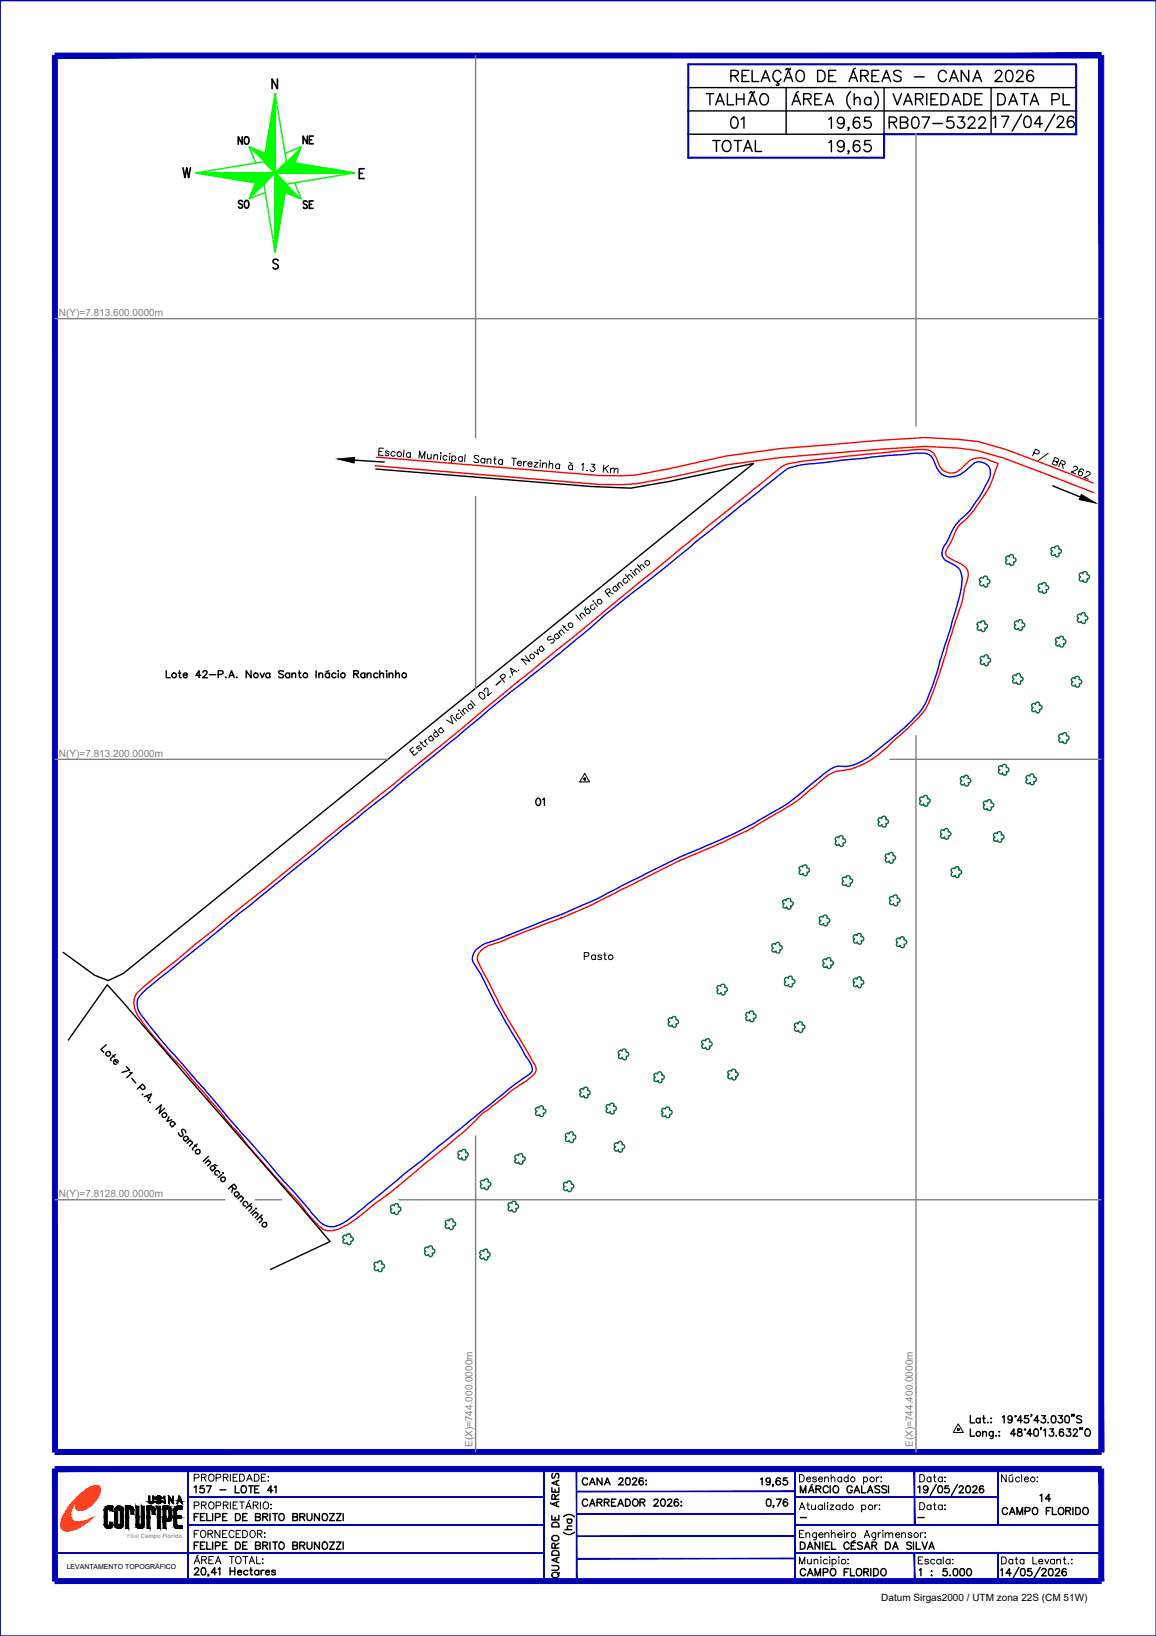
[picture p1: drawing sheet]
<svg xmlns="http://www.w3.org/2000/svg" width="210mm" height="297mm" viewBox="0 0 210 297" stroke-linecap="round" stroke-linejoin="round" font-family="sans-serif">
<defs><g id="words">
<text font-size="5.7" x="127" y="20.1">TALHÃO</text>
<g font-size="4.9">
<text x="160.9" y="20.1">VARIEDADE</text>
<text x="179.9" y="20.1">DATA PL</text>
<text x="128.1" y="28.6">TOTAL</text>
<text x="131.6" y="24.3">01</text>
<text x="160.2" y="24.3">RB07-5322</text>
</g>
<g font-size="4.4">
<text x="42" y="27.5">NO</text>
<text x="42" y="39.2">SO</text>
<text x="54" y="39.2">SE</text>
<text x="96" y="147.5">01</text>
</g>
<g font-size="4">
<text x="54" y="27.2">NE</text>
<text x="104.8" y="175.3">Pasto</text>
<text x="187.7" y="273.8">14</text>
</g>
<text font-size="3.5" x="88.9" y="125.6">-</text>
<g font-size="2.6">
<text x="143.9" y="276.9">-</text>
<text x="165.5" y="276.9">-</text>
</g>
<g font-size="1.8" fill="#808080">
<text x="10.7" y="57.4">N(Y)=7.813.600.0000m</text>
<text x="10.7" y="137.4">N(Y)=7.813.200.0000m</text>
<text x="10.7" y="217.4">N(Y)=7.8128.00.0000m</text>
<text x="85.8" y="262.7" transform="rotate(-90 85.8 262.7)">E(X)=744.000.0000m</text>
<text x="165.8" y="262.7" transform="rotate(-90 165.8 262.7)">E(X)=744.400.0000m</text>
</g>
<text font-size="1.8" x="160" y="290.7">Datum Sirgas2000 / UTM zona 22S (CM 51W)</text>
<text font-size="1.3" x="12.1" y="284.9">LEVANTAMENTO TOPOGRÁFICO</text>
<text font-size="1.1" fill="#989898" x="23.1" y="279.2">Filial Campo Florido</text>
</g></defs>
<!-- layer: 0114000157001 -->
<path d="M25.7 180.4l3.1-2.7 14.7-11.9 13.9-11.2 8.7-7.2 4.9-3.7 10.8-9a644.2 644.2 0 0 1 20.9-17l4.3-3.5a171.5 171.5 0 0 1 12.2-9.9l7.9-6.5 14.4-11.6a7.8 7.8 0 0 1 5.4-2l11.6-1.2 8.5-.7a2.34 2.34 0 0 1 2.8 2.1 2.88 2.88 0 0 0 4 2l.6-.3 1.7-1.3a2.07 2.07 0 0 1 2.9-.6 2.07 2.07 0 0 1 .6 2.8l-.6 1a20.9 20.9 0 0 1-2.6 4.4l-.8 .8a10.2 10.2 0 0 0-3.6 5.1l-.5 .7a1.86 1.86 0 0 0 .8 3.1 4 4 0 0 1 2.1 1.6 7.6 7.6 0 0 1-.2 4.5l-1.7 6.2-1.8 5.6-.6 2.3a33.1 33.1 0 0 1-2.7 6.4 59.5 59.5 0 0 1-9 8.2 7.9 7.9 0 0 1-6.1 2.2 6.9 6.9 0 0 0-3.5 2.1l-1.7 1.4a35.6 35.6 0 0 1-8.1 5.6 108.4 108.4 0 0 1-15.3 7.3l-8.8 4.3a149.9 149.9 0 0 1-19.5 8.8l-5.8 2.2a5.6 5.6 0 0 0-3.5 2.1 1.98 1.98 0 0 0 .3 2.6l1.2 2a139.6 139.6 0 0 0 7.3 13.2l1.3 2.2a2.18 2.18 0 0 1 .4 1.6l-.6 .6-3.5 2.5-24.8 20.3a39 39 0 0 1-6 4.5 3.3 3.3 0 0 1-4.3-1.2l-15.7-17.9-7.2-8.5a137.8 137.8 0 0 1-9-10.7 2.66 2.66 0 0 1 .2-3.7z" fill="none" stroke="#00f" stroke-width=".25"/>
<!-- layer: 0114000157 -->
<path d="M24.9 180.2l10.9-9 12.2-9.8 32.2-26.1 13.4-11.2 12-9.6 23.2-19.2 12.4-10 1.4-.9a112.7 112.7 0 0 1 12.6-1.7l9.5-.9a12.9 12.9 0 0 1 3.9-.1 3.7 3.7 0 0 1 1.9 2.7 2.47 2.47 0 0 0 4.3 .4l.8-.7a3.6 3.6 0 0 1 4.2-.5l1.4 .5-1.1 3.2a26.6 26.6 0 0 1-5.3 7.5 7.5 7.5 0 0 0-2.1 3.5l-.9 1.7a1.06 1.06 0 0 0 .7 1.4l2 .9a2.11 2.11 0 0 1 1.2 2.8l-.5 1.6-.4 2.4-1.5 4.3a180.9 180.9 0 0 1-4.8 14.4 12.9 12.9 0 0 1-3.2 4l-3.4 3.1a15.7 15.7 0 0 1-8.3 4.9 6.5 6.5 0 0 0-4.8 2.2l-1.6 1.3a30.5 30.5 0 0 1-7.3 5 91.4 91.4 0 0 1-13.7 6.8l-3.3 1.4-12 6.1a124.4 124.4 0 0 1-15.1 6.4l-6.3 2.4a3.4 3.4 0 0 0-2.8 2.7v.4l1.2 2.4a144.6 144.6 0 0 0 7.9 14.2l.8 1.5a2.13 2.13 0 0 1 .6 2.1 11.7 11.7 0 0 1-3.3 2.6l-1.2 .8-4 3.4a6.9 6.9 0 0 0-2.5 2.1 94.2 94.2 0 0 1-9.2 7.8l-6 5.1-3.2 2.3a20.7 20.7 0 0 1-7 4.5 2.91 2.91 0 0 1-3.2-1l-1.6-1.7a26.8 26.8 0 0 0-3.5-4.1l-6.7-7.6-2.3-2.9-1.9-2.1-1.8-2.3-6.9-8a46.9 46.9 0 0 1-5.3-5.7l-2.3-3.1a3.8 3.8 0 0 1-.4-4.6z" fill="none" stroke="#f00" stroke-width=".25"/>
<!-- layer: 0 -->
<path d="M64.3 83.6l5.5 .3M68.2 85.2l39.2 3.1 7.1 .3 7.1-1.2 15.2-3.3-114.4 92.7-2.8 1.2-2.4-.9-5.7-4.2M191.1 88.2l5.1 2M12.4 188.8l7.1-10 40.4 46.6-10.8 5.1" fill="none" stroke="#000" stroke-width=".25"/>
<!-- layer: TEXTO CONFRONTANTES -->
<g fill="none" stroke="#000" stroke-width=".25">
<path d="M30.2 121.8v1.2h.7M32.4 122.2h.4M32.6 121.8v1.2h.3M33.3 122.6h.7v-.1a.4 .4 0 0 0-.6-.1 .4 .4 0 0 0 0 .6 .4 .4 0 0 0 .6-.1M36.5 122.6h-.9l.6-.8v1.2M36.9 122.1l.2-.3h.4l.1 .2-.2 .5-.6 .5h.9M38 122.5h1.2M39.6 122.5l.8-.1 .1-.4-.1-.2h-.8v1.2M41 122.9l.1 .1M41.6 123l.4-1.2 .5 1.2M41.7 122.6h.7M43 122.9l.1 .1"/>
<path d="M45.6 121.8v1.2l-.9-1.2v1.2M47.2 122.2l.4 .8 .4-.8M49 122.4a.41 .41 0 0 0-.6-.1 .41 .41 0 0 0 0 .6 .41 .41 0 0 0 .6 0M49 122.2v.8M51.5 121.9l-.4-.1-.5 .1 .1 .3 .8 .5-.1 .3h-.5l-.3-.1M52.6 122.4a.42 .42 0 0 0-.6-.1 .42 .42 0 0 0 0 .6 .42 .42 0 0 0 .6 0M52.6 122.2v.8M53 122.5l.3-.3h.3l.1 .8M53 122.2v.8M54.2 122.2h.4M54.4 121.8v1v.2h.3M57.4 121.8v1.2"/>
<path d="M57.9 122.5l.2-.3h.4l.1 .8M57.9 122.2v.8M59.7 121.8l-.5 .2M59.8 122.4a.42 .42 0 0 0-.6-.1 .42 .42 0 0 0 0 .6 .42 .42 0 0 0 .6 0M59.8 122.2v.8M61 122.4a.42 .42 0 0 0-.6-.1 .42 .42 0 0 0 0 .6 .42 .42 0 0 0 .6 0M61.4 121.8h.1M61.4 122.2v.8M64.2 122.4l.7-.1 .1-.4-.8-.1v1.2M64.6 122.4l.5 .6M66.3 122.4a.42 .42 0 0 0-.7-.1 .42 .42 0 0 0 0 .6 .42 .42 0 0 0 .7 0M66.3 122.2v.8"/>
<path d="M66.7 122.5l.2-.3h.4l.1 .8M66.7 122.2v.8M68.6 122.4a.42 .42 0 0 0-.6-.1 .42 .42 0 0 0 0 .6 .42 .42 0 0 0 .6 0M69 122.5l.2-.3h.4v.8M69 121.8v1.2M70.1 121.8h.2zM70.2 122.2v.8M70.7 122.5l.1-.3h.4l.1 .8M70.7 122.2v.8M71.8 122.5l.2-.3h.4l.1 .8M71.8 121.8v1.2M25.4 197.3l.5 .5 .4-.3-.4-.7-1 .9"/>
<path d="M25.9 198.7h.1M26.2 199.1l1.3-.5-.6 1.3M26.7 199l.4 .5M27.3 200.1v.1M29.9 201.2l-1 .9 .4-1.5-1 .9M30.7 202.8l-.4 .8 .9-.3M31.7 204.2a.42 .42 0 0 0-.4-.5 .42 .42 0 0 0-.4 .4 .42 .42 0 0 0 .5 .4M31.9 204l-.7 .6M32.4 205.7v.2a.56 .56 0 0 0 .6 .4l.2-.3-.2-.7 .3-.3a.56 .56 0 0 1 .4 .7M34.2 206.8a.42 .42 0 0 0-.4-.5 .42 .42 0 0 0-.5 .4 .42 .42 0 0 0 .5 .5M34.3 206.7l-.6 .5M34.4 207.2h.3l.3 .3-.6 .6"/>
<path d="M34.6 207l-.6 .6M35.3 207.9l.3 .3M35.8 207.7l-.9 .9 .2 .2M37.7 210.8l.5 .2-.1 .3-.4 .4M37.8 210l-.9 .8M37.9 210.6l-.6 .6M38.9 211.4l.5 .3M39 212.2a.42 .42 0 0 0-.3-.5 .42 .42 0 0 0-.5 .4 .42 .42 0 0 0 .5 .4M39.2 212l-.7 .6M39.8 213a.42 .42 0 0 0-.3-.5 .42 .42 0 0 0-.5 .4 .42 .42 0 0 0 .5 .4M40.3 213.2l-.7 .6M40.5 212.9l.1 .1z"/>
<path d="M42 215.4l.6 .5 .3-.2-.1-.3-.3-.4-1 .8M42.3 215.7l-.2 .8M43.4 216.9a.42 .42 0 0 0-.4-.5 .42 .42 0 0 0-.4 .4 .42 .42 0 0 0 .4 .4M43.5 216.8l-.6 .6M43.6 217.3h.4l.2 .3-.6 .6M43.8 217.1l-.6 .6M45 218.6a.42 .42 0 0 0-.4-.5 .42 .42 0 0 0-.5 .5 .42 .42 0 0 0 .5 .4M45.2 219h.4l.1 .3-.5 .6M45.7 218.5l-1 .9M46.2 219.7l-.6 .6M46.4 219.4l.1 .1zM46.3 220.2h.4l.2 .3-.6 .6"/>
<path d="M46.5 220l-.7 .6M47.1 221.1h.3l.2 .2-.1 .3-.4 .4M47.6 220.6l-.9 .9"/>
<circle cx="31.6" cy="122.6" r=".43"/>
<circle cx="46.5" cy="122.6" r=".43"/>
<circle cx="55.5" cy="122.6" r=".43"/>
<circle cx="62.3" cy="122.6" r=".43"/>
<circle cx="73.4" cy="122.6" r=".43"/>
<circle cx="29.8" cy="202.5" r=".43"/>
<circle cx="35.9" cy="209.1" r=".44"/>
<circle cx="40.5" cy="214.1" r=".43"/>
<circle cx="48" cy="222.4" r=".43"/>
</g>
<!-- layer: TEXTO_DIVERSOS -->
<g fill="none" stroke="#000" stroke-width=".18">
<path d="M68.8 81.9l.5 .1M69.6 81.4h-.8l-.1 1.2 .9 .1M70.7 82.1a.41 .41 0 0 0-.7-.1l.6 .4v.2a.39 .39 0 0 1-.7-.1M71.8 82.2a.41 .41 0 0 0-.6-.1 .41 .41 0 0 0-.1 .6 .41 .41 0 0 0 .6 0M73.4 81.7l-.2 1.3M74.5 82.4a.41 .41 0 0 0-.6-.1 .41 .41 0 0 0 0 .6 .41 .41 0 0 0 .6 0M74.5 82.2v.9M76.1 83.2l.1-1.3 .4 1.3 .6-1.2-.1 1.3M77.6 82.5v.8h.3l.4-.2M78.3 82.5l-.1 .8M78.8 82.8l.3-.3 .3 .1v.8M78.8 82.5l-.1 .9"/>
<path d="M80.1 82.2v.1zM80.1 82.6l-.1 .9M81.2 82.9a.41 .41 0 0 0-.6-.1 .41 .41 0 0 0-.1 .6 .41 .41 0 0 0 .7 0M81.7 82.3v.2zM81.7 82.7l-.1 .9M82 83a.42 .42 0 0 1 .7-.1 .42 .42 0 0 1 0 .6 .42 .42 0 0 1-.7 0M82.1 82.8l-.1 1.3M84 83.1a.41 .41 0 0 0-.6-.1 .41 .41 0 0 0-.1 .6 .41 .41 0 0 0 .6 0M84 82.9l-.1 .9M84.5 82.5l-.1 1.3M87 82.9l-.1-.1a.46 .46 0 0 0-.8 .2l.1 .2 .7 .3v.3l-.1 .1a.6 .6 0 0 1-.8-.1M88.1 83.4a.42 .42 0 0 0-.7-.1 .42 .42 0 0 0 0 .6 .42 .42 0 0 0 .6 0"/>
<path d="M88.1 83.2l-.1 .9M88.5 83.5l.3-.2 .3 .1v.8M88.5 83.3l-.1 .8M89.7 83.3l.4 .1M89.9 82.9l-.1 1.1v.2l.3 .1M91.3 83.7a.41 .41 0 0 0-.6-.1 .41 .41 0 0 0-.1 .6 .41 .41 0 0 0 .6-.1M91.3 83.5l-.1 .9M92.9 83.2h.9M93.3 83.2v1.3M93.9 84.1h.8a.42 .42 0 0 0-.5-.4 .42 .42 0 0 0-.3 .6 .42 .42 0 0 0 .5 .3l.3-.2M95.1 83.8l-.1 .9M95.6 83.8h-.3l-.2 .3"/>
<path d="M95.9 84.2l.7 .1v-.2a.4 .4 0 0 0-.6-.2 .4 .4 0 0 0-.1 .6l.2 .2 .5-.1M97 83.9l.7 .1-.8 .8h.7M98.1 84l-.1 .9M98.2 83.6l-.1 .1zM98.6 84.3a.43 .43 0 0 1 .6-.2v.8M98.6 84l-.1 .9M99.7 84.4l.3-.3 .3 .1v.8M99.8 83.7l-.1 1.3M101.6 84.4a.42 .42 0 0 0-.6-.1 .42 .42 0 0 0 0 .7 .42 .42 0 0 0 .6-.1M101.6 84.3v.8M103.4 84l.5 .2M104 84.6a.42 .42 0 0 0-.6-.1 .42 .42 0 0 0-.1 .6 .42 .42 0 0 0 .6 0"/>
<path d="M104 84.4l-.1 .9M105.6 84.4l.3-.3-.1 1.4M106.6 85.4l-.1 .1h.1M107.4 84.3h.6l-.4 .5a.43 .43 0 0 1 .4 .4 .43 .43 0 0 1-.4 .4 .43 .43 0 0 1-.5-.3M109.6 84.4l-.1 1.4M109.9 85l.5 .8M110.5 84.5l-.9 .8M110.9 85.2l.3-.2 .3 .1v.8M110.9 85l-.1 .8M111.5 85.3l.4-.3 .3 .1v.8M187.7 82.2l.8 .2 .2-.3v-.2l-.7-.3-.5 1.1M190.3 82.3l-1.8 1.3"/>
<path d="M191.3 83.6l.7 .2 .2-.3-.6-.5-.5 1.2 .7 .2 .2-.2-.2-.4M192.5 84.1l.7 .3 .2-.4-.7-.4-.5 1.1M192.9 84.3l.1 .8M194.9 84.8l.3-.1h.3l.2 .4-.4 .3-.8 .3 .8 .3M196.8 85.5v-.2a.44 .44 0 0 0-.7-.1l-.3 .8a.39 .39 0 0 0 .6 .3 .39 .39 0 0 0 .1-.6 .39 .39 0 0 0-.7 .1M197.2 85.8l.4-.2 .3 .2v.3l-1.1 .6 .8 .3M95.4 119.1l.8 1-1.5-.5 .8 1M97.5 117.9l.3 .9-.9-.5M98.3 117.2l.5 .7M98.4 117.4a.41 .41 0 0 0-.5 .3 .41 .41 0 0 0 .4 .5 .41 .41 0 0 0 .4-.4M100.1 115.5a.49 .49 0 0 0-.5 .1 .49 .49 0 0 0-.1 .5l.2 .1 .7-.2 .3 .2a.58 .58 0 0 1-.7 .6M101.1 115l.5 .7"/>
<path d="M101.2 115.1a.42 .42 0 0 0-.5 .3 .42 .42 0 0 0 .3 .5 .42 .42 0 0 0 .5-.3M101.4 114.8l.6 .6M101.6 114.9v-.2l.3-.3 .6 .6M102.2 113.5l.7 .9h.4M102.7 113.7l-.4 .3M104.6 111.6l.8 1M105.2 111.7l.5 .6M105.4 111.8l.1-.4 .2-.1 .6 .6M106.3 110.2l-.2 .5M106.7 110.4l.6 .7M106.8 110.6a.41 .41 0 0 0-.5 .4 .41 .41 0 0 0 .4 .4 .41 .41 0 0 0 .4-.4M107.7 109.1l.1 .1z"/>
<path d="M107.7 109.8a.42 .42 0 0 0-.5 .4 .42 .42 0 0 0 .4 .5 .42 .42 0 0 0 .4-.5M107.9 109.4l.6 .7M110.2 107.8l.6-.5-.1-.3h-.4l-.4 .3 .8 1.1M110.6 107.6l.7 .2M111.7 106.4l.6 .6M111.8 106.5a.41 .41 0 0 0-.5 .4 .41 .41 0 0 0 .4 .4 .41 .41 0 0 0 .4-.4M112.1 106.1l.5 .7M112.2 106.3l.1-.4 .3-.1 .5 .6M113.5 104.3l.9 1.1M113.7 105.1a.41 .41 0 0 0-.5 .3 .41 .41 0 0 0 .3 .5 .41 .41 0 0 0 .5-.5M114 104.8v-.3l.3-.2 .6 .6M114.5 103.5l.1 .2z"/>
<path d="M114.8 103.9l.5 .6M115.1 103.6l.6 .7M115.3 103.8l.1-.4 .3-.1 .5 .6M115.7 102.5l.9 1M116.2 103.1v-.3l.3-.3 .6 .6M75 135.7l-.6 .5 .8 .9 .6-.5M75.1 136.3l-.3 .3M76.2 135.5l-.1-.1a.37 .37 0 0 0-.4 .5l.1 .1 .6-.3 .1 .1a.42 .42 0 0 1-.4 .5h-.1M76.2 134.6l.7 .9h.4M76.7 134.8l-.3 .3M77 134.5l.6 .7M77.4 134.2l-.2 .3 .1 .3"/>
<path d="M78.2 133.5l.6 .7M78.4 133.7a.41 .41 0 0 0-.6 .3 .41 .41 0 0 0 .4 .5 .41 .41 0 0 0 .5-.4M78.9 132.5l.8 1M79.3 133a.42 .42 0 0 0-.5 .3 .42 .42 0 0 0 .3 .5 .42 .42 0 0 0 .5-.5M80.1 132.1l.5 .6M80.2 132.2a.42 .42 0 0 0-.5 .4 .42 .42 0 0 0 .4 .5 .42 .42 0 0 0 .4-.5M81.8 130.1l.5 1.3-1.2-.7M82 129.9l.1 .1zM82.3 130.2l.6 .7M83.3 128.9l.1 .1zM83.4 129.7a.42 .42 0 0 0-.5 .3 .42 .42 0 0 0 .4 .5 .42 .42 0 0 0 .4-.5M83.6 129.2l.5 .7"/>
<path d="M83.9 129l.6 .6M84.1 129.1a.45 .45 0 0 1 .4-.5l.5 .6M85.4 127.7l.5 .7M85.5 127.2l.8 .9M85.5 127.9a.43 .43 0 0 0-.5 .3 .43 .43 0 0 0 .4 .5 .43 .43 0 0 0 .5-.4M87 125.8a.64 .64 0 0 1 .9 .3 .64 .64 0 0 1-.2 .8l-.6-.4-.1-.3zM93.4 121.8l-.4 .4M93.9 122l-1.2-.7 .4 1.3M94.1 121.7h.1"/>
<circle cx="72.5" cy="82.5" r=".43"/>
<circle cx="96.6" cy="119.2" r=".44"/>
<circle cx="103.6" cy="113.5" r=".43"/>
<circle cx="108.9" cy="109.2" r=".43"/>
<circle cx="117.5" cy="102.2" r=".43"/>
</g>
<!-- layer: TEXTO -->
<g fill="none" stroke="#000" stroke-width=".25">
<path d="M19.3 189.7l-1 .8 .5 .6M20.5 191.6l.3 .3M20.8 192.5l.5 .5 .2-.2a.42 .42 0 0 0-.5-.4 .42 .42 0 0 0-.4 .4 .42 .42 0 0 0 .5 .4M21 191.5l-.8 .6-.1 .2 .1 .3M22.9 193.7l.6 .6-1.4 .4M23.6 194.7l.4 .1-1 .9M23.9 195.8l.7 .8M176.2 257v1.3h.8M176.2 259.4v1.4h.8M178 257.7a.41 .41 0 0 0-.6-.1 .41 .41 0 0 0 0 .6 .41 .41 0 0 0 .6 0M178 257.5v.8M178.4 257.5h.5"/>
<path d="M178.4 259.9v.9M178.6 257v1.3h.3M179.4 258.2l-.1 .1h.1M180 257.5h.1M180 258.2v.1zM180.3 259.9v1.2h-.5M181.4 260h.1zM182 257.3l.3-.3v1.3M183.8 257.5a.4 .4 0 0 1-.5 .4 .4 .4 0 0 1-.2-.6 .4 .4 0 0 1 .6-.1 .64 .64 0 0 1 .1 .8 .64 .64 0 0 1-.7 .3l-.1-.1M184.9 259.5v.4l.3 .1a.42 .42 0 0 1 .4 .3 .42 .42 0 0 1-.1 .4h-.6l-.2-.2a.6 .6 0 0 1 .8-.6v-.2a.44 .44 0 0 0-.6-.2zM185.7 257.9h-1l.6-.9v1.3M186.7 257h-.6l-.1 .6a.46 .46 0 0 1 .7 0 .46 .46 0 0 1-.1 .6 .46 .46 0 0 1-.6-.1"/>
<path d="M187.3 256.9h-.1h.1l-.1 .3M187.9 259.5a.4 .4 0 0 1 .6 .2l.1 .3a.55 .55 0 0 1-.5 .8 .69 .69 0 0 1-.4-1.1zM188.7 257.9h-1l.7-.9v1.3M189.1 259.3h-.2h.2l-.2 .3M189.1 257h.7l-.4 .5a.43 .43 0 0 1 .5 .4 .43 .43 0 0 1-.4 .5 .43 .43 0 0 1-.5-.3M189.5 259.7l.3-.3v1.4M190.3 258.2l.1 .1M190.6 259.4h.7l-.4 .6a.43 .43 0 0 1 .5 .4 .43 .43 0 0 1-.4 .4 .43 .43 0 0 1-.5-.3M191.1 257.1a.41 .41 0 0 1 .6 .2v.3a.55 .55 0 0 1-.5 .7 .87 .87 0 0 1-.1-1.2zM192.2 257h.7l-.4 .5a.43 .43 0 0 1 .5 .4 .43 .43 0 0 1-.4 .5 .43 .43 0 0 1-.5-.3M193.1 259.7l-.1-.2a.4 .4 0 0 0-.6 .2v.9a.41 .41 0 0 0 .7 .1 .41 .41 0 0 0-.2-.7 .41 .41 0 0 0-.5 .3M193.5 257.1a.4 .4 0 0 1 .6 .2l.1 .3a.55 .55 0 0 1-.5 .7 .69 .69 0 0 1-.3-1z"/>
<path d="M193.7 259.4h.7l-.4 .6a.43 .43 0 0 1 .4 .4 .43 .43 0 0 1-.3 .4 .43 .43 0 0 1-.5-.3M194.7 256.9h-.1h.1l-.1 .3M194.9 259.8l.2-.4h.3l.2 .3-.1 .4-.7 .7h.9M195.1 256.9l-.1-.1 .1 .2-.2 .2M196.2 259.3h-.2h.2l-.2 .3M196.4 257.2a.48 .48 0 0 0-.5-.2 .48 .48 0 0 0-.4 .4l.9 .6-.1 .3h-.5l-.3-.1M196.6 259.3h-.2h.2l-.2 .3M197.1 259.7a.6 .6 0 0 1 .9 0 .6 .6 0 0 1-.1 .9 .6 .6 0 0 1-.9-.1 .6 .6 0 0 1 .1-.8zM178.4 260.1l.3-.2 .3 .1 .1 .8M180.3 260.1a.43 .43 0 0 0-.6-.1 .43 .43 0 0 0 0 .7 .43 .43 0 0 0 .6-.1M180.8 260.6v.1h.1M181.4 260.6v.2z"/>
<path d="M184.4 260.3h-.9l.6-.9v1.4M187.4 260.3h-.9l.6-.9v1.4M191.8 260.6l.1 .1"/>
<circle cx="19.7" cy="191.3" r=".44"/>
<circle cx="184.4" cy="257.1" r=".11"/>
<circle cx="186.1" cy="259.6" r=".11"/>
<circle cx="177.6" cy="260.3" r=".43"/>
</g>
<!-- layer: ESTRADA -->
<path d="M68.1 84.6l40.7 3.4h4.1l2.7-.2 6.2-1.1 10.4-2.3 9.7-1.4 17.9-1.4 8.1-.5 6 .3 3.4 .4 4.8 1.3 16.5 6.3M68.4 83l40.5 3.3 4 .1 2.5-.1 6-1.2 10.5-2.3 9.9-1.4 17.8-1.4 8.3-.6 6.2 .4 3.5 .4 5 1.4 15.9 6.1" fill="none" stroke="#f00" stroke-width=".25"/>
<!-- layer: _SIMBOLO ARVORE -->
<g fill="none" stroke="#007239" stroke-width=".25">
<path d="M190.9 99.5l.2-.1 .4 .1a.39 .39 0 0 1 .5-.4 .39 .39 0 0 1 .2 .6l.5 .2v.4l-.5 .1 .1 .3a.38 .38 0 0 1-.4 .4 .38 .38 0 0 1-.3-.4 .39 .39 0 0 1-.7 0 .39 .39 0 0 1 .2-.6l-.3-.2zM177.5 113.1l.4-.1 .2 .1a.38 .38 0 0 1 .4-.4 .38 .38 0 0 1 .4 .4l-.1 .2 .4 .1 .1 .4a.32 .32 0 0 1-.5 .2l.1 .3a.38 .38 0 0 1-.4 .4 .38 .38 0 0 1-.4-.4l-.1 .2a.39 .39 0 0 1-.5-.3 .39 .39 0 0 1 .2-.5l-.3-.2zM178.6 106.2a.39 .39 0 0 0 .3 .3 .39 .39 0 0 0 .5-.3l-.1-.3h.3l.1-.2v-.4l-.5-.1a.39 .39 0 0 0-.2-.6 .39 .39 0 0 0-.5 .4 .37 .37 0 0 0-.6 .1 .37 .37 0 0 0 .2 .5 .38 .38 0 0 0-.2 .6 .38 .38 0 0 0 .7 0M183.3 102.3a.39 .39 0 0 0 .3 .4 .39 .39 0 0 0 .5-.4l-.1-.2 .5-.3-.1-.4-.4-.1a.39 .39 0 0 0-.3-.6 .39 .39 0 0 0-.4 .4 .38 .38 0 0 0-.6 0 .38 .38 0 0 0 .1 .6 .39 .39 0 0 0-.1 .6 .39 .39 0 0 0 .6 0M184.2 112.9l.4-.1 .3 .1a.39 .39 0 0 1 .4-.4 .39 .39 0 0 1 .3 .6l.5 .2-.1 .4-.4 .2 .1 .3a.38 .38 0 0 1-.4 .3 .38 .38 0 0 1-.4-.4 .39 .39 0 0 1-.6 0 .39 .39 0 0 1 .1-.6l-.2-.2zM188.6 106.2l.2-.2 .4 .2a.39 .39 0 0 1 .5-.5 .39 .39 0 0 1 .2 .6l.5 .2-.1 .5-.4 .1 .1 .3a.38 .38 0 0 1-.4 .3 .38 .38 0 0 1-.3-.4l-.5 .2-.2-.2v-.4l.2-.1-.2-.3zM192.4 117.1a.39 .39 0 0 0 .3 .4 .39 .39 0 0 0 .5-.3l-.1-.3 .3-.1 .1-.2v-.4l-.5-.1a.39 .39 0 0 0-.2-.6 .39 .39 0 0 0-.5 .4 .37 .37 0 0 0-.6 .1 .37 .37 0 0 0 .2 .5l-.2 .2v.4l.3 .2 .4-.2M196 104.2l.2-.2 .4 .2a.38 .38 0 0 1 .5-.4 .38 .38 0 0 1 .3 .5l.4 .2v.3a.32 .32 0 0 1-.4 .3v.3a.38 .38 0 0 1-.4 .3 .38 .38 0 0 1-.3-.3 .4 .4 0 0 1-.4 .1 .4 .4 0 0 1-.3-.3v-.3l.2-.1-.2-.3zM196.3 112.8a.38 .38 0 0 0 .4 .4 .38 .38 0 0 0 .4-.4v-.2l.4-.3v-.3l-.5-.2 .1-.2a.38 .38 0 0 0-.4-.4 .38 .38 0 0 0-.4 .5 .38 .38 0 0 0-.6 0 .38 .38 0 0 0 .2 .6 .39 .39 0 0 0-.2 .5 .39 .39 0 0 0 .6 0M178.7 120.5a.39 .39 0 0 0 .4 .4 .39 .39 0 0 0 .4-.3l-.1-.3 .3-.1 .2-.2-.1-.4-.4-.1a.4 .4 0 0 0-.1-.5 .4 .4 0 0 0-.5 0l-.2 .3a.37 .37 0 0 0-.5 .1 .37 .37 0 0 0 .2 .5 .38 .38 0 0 0-.2 .6 .38 .38 0 0 0 .6 0M181.4 139.2l.2-.1 .4 .1a.38 .38 0 0 1 .5-.4 .38 .38 0 0 1 .2 .5l.5 .3-.1 .4-.4 .1 .1 .3a.38 .38 0 0 1-.4 .3 .38 .38 0 0 1-.4-.3 .4 .4 0 0 1-.4 .1 .4 .4 0 0 1-.3-.3l.1-.3 .2-.1-.3-.2zM184.6 123.9a.38 .38 0 0 0 .3 .3 .38 .38 0 0 0 .4-.3v-.3h.3l.2-.2-.1-.4-.4-.1a.39 .39 0 0 0-.3-.6 .39 .39 0 0 0-.5 .4 .38 .38 0 0 0-.6 0 .38 .38 0 0 0 .2 .6 .39 .39 0 0 0-.1 .6 .39 .39 0 0 0 .6 0"/>
<path d="M187.4 127.9l.3-.2 .3 .2a.39 .39 0 0 1 .5-.4 .39 .39 0 0 1 .2 .5l.5 .3-.1 .4-.4 .1 .1 .3a.38 .38 0 0 1-.4 .3 .38 .38 0 0 1-.4-.3 .39 .39 0 0 1-.6 0 .39 .39 0 0 1 .2-.6l-.3-.2zM192.4 133.4l.3-.1 .2 .1a.38 .38 0 0 1 .5-.4 .38 .38 0 0 1 .2 .6l.5 .2v.4l-.4 .2v.2a.38 .38 0 0 1-.4 .4 .38 .38 0 0 1-.3-.4 .39 .39 0 0 1-.7 0 .39 .39 0 0 1 .2-.6h-.1a.39 .39 0 0 1 0-.6zM195.3 124.4a.39 .39 0 0 0 .3 .4 .39 .39 0 0 0 .4-.4v-.3h.3l.1-.2-.1-.4-.4-.1a.4 .4 0 0 0-.1-.5 .4 .4 0 0 0-.5 0l-.1 .3a.37 .37 0 0 0-.6 .1 .37 .37 0 0 0 .2 .5 .38 .38 0 0 0-.2 .6 .38 .38 0 0 0 .6 0M145.2 157.4l.2-.1 .4 .1a.39 .39 0 0 1 .4-.4 .39 .39 0 0 1 .3 .6l.4 .1 .1 .4a.32 .32 0 0 1-.5 .3l.1 .3a.38 .38 0 0 1-.4 .3 .38 .38 0 0 1-.4-.4l-.1 .2-.5-.2v-.4l.2-.2-.3-.2zM151.7 152.1l.3-.1 .3 .1a.39 .39 0 0 1 .5-.4 .39 .39 0 0 1 .2 .6l.5 .1v.4l-.1 .2-.3 .1v.3a.38 .38 0 0 1-.4 .3 .38 .38 0 0 1-.3-.4 .39 .39 0 0 1-.7 0 .39 .39 0 0 1 .2-.6l-.2-.2zM160.1 149.8a.39 .39 0 0 0 .4 .4 .39 .39 0 0 0 .4-.4v-.3h.3l.1-.2-.1-.4-.4-.1a.39 .39 0 0 0-.2-.6 .39 .39 0 0 0-.5 .4 .38 .38 0 0 0-.6 0 .38 .38 0 0 0 .2 .6 .39 .39 0 0 0-.2 .6 .39 .39 0 0 0 .6 0M160.8 155.2l.2-.1 .4 .1a.39 .39 0 0 1 .5-.4 .39 .39 0 0 1 .2 .5l.5 .3-.1 .4-.4 .1 .1 .3a.38 .38 0 0 1-.4 .3 .38 .38 0 0 1-.3-.3 .39 .39 0 0 1-.7 0 .39 .39 0 0 1 .2-.6l-.3-.2zM167.7 146a.38 .38 0 0 0 .4 .4 .38 .38 0 0 0 .4-.4l-.1-.2 .4-.1 .1-.5-.2-.2h-.3v-.2a.4 .4 0 0 0-.4-.4 .4 .4 0 0 0-.4 .4 .38 .38 0 0 0-.6 .1 .38 .38 0 0 0 .3 .5 .4 .4 0 0 0-.2 .7 .4 .4 0 0 0 .6-.1M170.8 150.9l.2-.2 .4 .1a.38 .38 0 0 1 .4-.4 .38 .38 0 0 1 .4 .4v.2l.4 .2v.5l-.4 .1 .1 .2a.38 .38 0 0 1-.4 .4 .38 .38 0 0 1-.4-.4l-.2 .2a.39 .39 0 0 1-.5-.2 .39 .39 0 0 1 .2-.5l-.2-.3zM173.4 158.9a.36 .36 0 0 0 .4 .4 .36 .36 0 0 0 .4-.3l-.1-.3h.3l.2-.2-.1-.4-.1-.1h-.3v-.2a.38 .38 0 0 0-.4-.4 .38 .38 0 0 0-.3 .4 .4 .4 0 0 0-.7 0 .4 .4 0 0 0 .2 .6 .39 .39 0 0 0-.1 .6 .39 .39 0 0 0 .6 0M175.1 142.4a.39 .39 0 0 1-.6 0 .39 .39 0 0 1 .2-.6 .37 .37 0 0 1-.3-.6 .37 .37 0 0 1 .6 0 .39 .39 0 0 1 .5-.5 .39 .39 0 0 1 .3 .6l.4 .2 .1 .3-.2 .3h-.3l.1 .3a.38 .38 0 0 1-.4 .3 .38 .38 0 0 1-.4-.3M179.3 146.8a.38 .38 0 0 0 .3 .3 .38 .38 0 0 0 .4-.3v-.3l.4-.1v-.4l-.4-.2a.39 .39 0 0 0-.3-.6 .39 .39 0 0 0-.5 .4 .38 .38 0 0 0-.6 0 .38 .38 0 0 0 .2 .6 .39 .39 0 0 0-.1 .6 .39 .39 0 0 0 .6 0"/>
<path d="M181.1 152.6a.38 .38 0 0 0 .4 .3 .38 .38 0 0 0 .4-.3l-.1-.3h.3l.2-.2-.1-.3-.1-.2h-.3l.1-.3a.4 .4 0 0 0-.5-.3 .4 .4 0 0 0-.3 .4 .38 .38 0 0 0-.6 0 .38 .38 0 0 0 .2 .6l-.3 .3 .1 .3 .2 .1 .4-.1M187 142.1a.38 .38 0 0 0 .4 .4 .38 .38 0 0 0 .4-.4l-.1-.2 .4-.1 .1-.5-.5-.2a.39 .39 0 0 0-.2-.6 .39 .39 0 0 0-.5 .4 .4 .4 0 0 0-.6 .1 .4 .4 0 0 0 .2 .5 .4 .4 0 0 0-.2 .7 .4 .4 0 0 0 .6-.1M130.3 179.1l.1-.1 .5 .1a.39 .39 0 0 1 .4-.4 .39 .39 0 0 1 .3 .6l.4 .1 .1 .4-.2 .2h-.3l.1 .3a.38 .38 0 0 1-.4 .4 .38 .38 0 0 1-.4-.4 .38 .38 0 0 1-.6 0l-.1-.3 .2-.3-.2-.2zM140.9 172.7a.38 .38 0 0 0 .3 .4 .38 .38 0 0 0 .4-.4v-.2l.3-.1 .1-.2v-.3l-.2-.2h-.3l.1-.3a.4 .4 0 0 0-.4-.3 .4 .4 0 0 0-.4 .4 .39 .39 0 0 0-.6 0 .39 .39 0 0 0 .2 .6 .38 .38 0 0 0-.2 .6 .38 .38 0 0 0 .6 0M142.2 163.5l.3-.1 .3 .1a.39 .39 0 0 1 .5-.4 .39 .39 0 0 1 .2 .6l.5 .2-.1 .4-.3 .2v.2a.38 .38 0 0 1-.4 .4 .38 .38 0 0 1-.3-.4l-.4 .2-.3-.2v-.4l.2-.2-.2-.2zM143.2 178.8a.38 .38 0 0 0 .3 .4 .38 .38 0 0 0 .4-.4l-.1-.2 .4-.1 .1-.5-.5-.2 .1-.2a.38 .38 0 0 0-.4-.4 .38 .38 0 0 0-.4 .4 .4 .4 0 0 0-.6 .1 .4 .4 0 0 0 .2 .6 .4 .4 0 0 0-.2 .6 .4 .4 0 0 0 .7-.1M148.8 166.6l.4-.2 .2 .1a.39 .39 0 0 1 .5-.3 .39 .39 0 0 1 .3 .5h.3l.2 .2-.1 .5-.4 .1 .1 .3a.38 .38 0 0 1-.4 .3 .38 .38 0 0 1-.4-.3l-.4 .1-.3-.1v-.4l.3-.2-.3-.3zM150.1 175.5l-.2 .1a.38 .38 0 0 1-.5-.2 .38 .38 0 0 1 .3-.5 .38 .38 0 0 1-.2-.6 .38 .38 0 0 1 .6 0 .38 .38 0 0 1 .3-.4 .38 .38 0 0 1 .4 .3v.3l.4 .1 .1 .3-.2 .3h-.3l.1 .3a.38 .38 0 0 1-.4 .3 .38 .38 0 0 1-.3-.3M153.7 160.6a.38 .38 0 0 0 .3 .3 .38 .38 0 0 0 .4-.3l-.1-.3 .4-.1 .1-.4-.5-.2a.39 .39 0 0 0-.2-.6 .39 .39 0 0 0-.5 .4 .4 .4 0 0 0-.6 0 .4 .4 0 0 0 .2 .6 .4 .4 0 0 0-.2 .6 .4 .4 0 0 0 .7 0M155.1 169.8l.3-.1 .2 .2a.38 .38 0 0 1 .5-.4 .38 .38 0 0 1 .2 .5l.5 .2v.3l-.1 .3h-.3v.3a.38 .38 0 0 1-.4 .3 .38 .38 0 0 1-.3-.3 .39 .39 0 0 1-.7 0 .39 .39 0 0 1 .2-.6h-.1a.39 .39 0 0 1 0-.7zM155.7 178.9a.38 .38 0 0 0 .3 .4 .38 .38 0 0 0 .4-.3v-.3h.3l.1-.2v-.4l-.5-.1a.39 .39 0 0 0-.2-.6 .39 .39 0 0 0-.5 .4 .38 .38 0 0 0-.6 0 .38 .38 0 0 0 .2 .6 .39 .39 0 0 0-.2 .6 .39 .39 0 0 0 .7 0M162.2 164.1a.38 .38 0 0 0 .4 .4 .38 .38 0 0 0 .4-.4l-.1-.2 .3-.1 .2-.2-.1-.4-.4-.1v-.2a.38 .38 0 0 0-.3-.4 .38 .38 0 0 0-.4 .4 .4 .4 0 0 0-.6 0 .4 .4 0 0 0 .2 .6 .39 .39 0 0 0-.2 .6 .39 .39 0 0 0 .6 0"/>
<path d="M163.4 171.6a.39 .39 0 0 0 .4 .4 .39 .39 0 0 0 .4-.3v-.3h.3l.1-.2-.1-.4-.4-.1a.39 .39 0 0 0-.2-.6 .39 .39 0 0 0-.5 .4 .38 .38 0 0 0-.6 0 .38 .38 0 0 0 .2 .6 .39 .39 0 0 0-.2 .6 .39 .39 0 0 0 .6 0M105.4 197.8l.3-.2 .3 .2a.39 .39 0 0 1 .4-.4 .39 .39 0 0 1 .3 .6l.4 .2v.4l-.4 .1 .1 .3a.38 .38 0 0 1-.4 .4 .38 .38 0 0 1-.4-.4 .39 .39 0 0 1-.6 0 .39 .39 0 0 1 .1-.6l-.2-.3zM113 192a.39 .39 0 0 0 .3 .4 .39 .39 0 0 0 .4-.3v-.3h.3l.2-.3-.1-.3-.4-.2a.39 .39 0 0 0-.3-.5 .39 .39 0 0 0-.5 .4 .38 .38 0 0 0-.6 0 .38 .38 0 0 0 .2 .6 .39 .39 0 0 0-.1 .6 .39 .39 0 0 0 .6 0M118.8 195l.3-.2 .3 .2a.39 .39 0 0 1 .5-.4 .39 .39 0 0 1 .2 .6l.5 .2-.1 .4-.4 .1 .1 .3a.38 .38 0 0 1-.4 .4 .38 .38 0 0 1-.3-.4 .4 .4 0 0 1-.7 0 .4 .4 0 0 1 .2-.6l-.3-.2zM122 186.1a.38 .38 0 0 0 .4 .4 .38 .38 0 0 0 .4-.3l-.1-.3 .4-.1 .1-.5-.5-.1 .1-.3a.38 .38 0 0 0-.4-.3 .38 .38 0 0 0-.4 .3 .4 .4 0 0 0-.6 .1 .4 .4 0 0 0 .2 .6 .4 .4 0 0 0-.2 .6 .4 .4 0 0 0 .6 0M127.5 189l.2-.1 .4 .1a.39 .39 0 0 1 .5-.4 .39 .39 0 0 1 .2 .6l.5 .2-.1 .4-.4 .1 .1 .3a.38 .38 0 0 1-.4 .4 .38 .38 0 0 1-.4-.4 .39 .39 0 0 1-.6 0 .39 .39 0 0 1 .2-.6l-.3-.2zM132.2 194.5l.2-.1 .4 .1a.38 .38 0 0 1 .5-.4 .38 .38 0 0 1 .3 .6l.4 .2v.3a.32 .32 0 0 1-.4 .2v.3a.38 .38 0 0 1-.4 .4 .38 .38 0 0 1-.3-.4 .4 .4 0 0 1-.4 .2 .4 .4 0 0 1-.3-.3v-.3l.2-.2-.2-.2zM135.5 184l.3-.2 .3 .2a.39 .39 0 0 1 .5-.4 .39 .39 0 0 1 .2 .5l.5 .2-.1 .5-.4 .1 .1 .3a.38 .38 0 0 1-.4 .3 .38 .38 0 0 1-.4-.3 .4 .4 0 0 1-.6 0 .4 .4 0 0 1 .2-.6l-.3-.3zM145 187.1a.39 .39 0 0 0 .3 .3 .39 .39 0 0 0 .5-.3l-.1-.3 .3-.1 .1-.4-.5-.2a.39 .39 0 0 0-.2-.6 .39 .39 0 0 0-.5 .4 .37 .37 0 0 0-.6 .1 .37 .37 0 0 0 .2 .5 .4 .4 0 0 0-.2 .6 .4 .4 0 0 0 .7 0M71 219l.2-.2 .4 .1a.38 .38 0 0 1 .3-.3 .38 .38 0 0 1 .4 .3v.2h.3l.2 .2-.1 .5-.4 .1 .1 .3a.38 .38 0 0 1-.4 .3 .38 .38 0 0 1-.4-.4l-.1 .2a.39 .39 0 0 1-.5-.2 .39 .39 0 0 1 .2-.5l-.3-.3zM83.2 209.1l.2-.2 .4 .2a.38 .38 0 0 1 .5-.4 .38 .38 0 0 1 .2 .5l.5 .3v.2a.32 .32 0 0 1-.5 .3l.1 .3a.38 .38 0 0 1-.4 .3 .38 .38 0 0 1-.3-.3 .39 .39 0 0 1-.7 0 .39 .39 0 0 1 .2-.6l-.3-.2zM87.3 214.4l.3-.1 .3 .1a.39 .39 0 0 1 .5-.4 .39 .39 0 0 1 .2 .6l.5 .2-.1 .5-.4 .1 .1 .3a.38 .38 0 0 1-.4 .3 .38 .38 0 0 1-.3-.4 .4 .4 0 0 1-.7 .1 .4 .4 0 0 1 .2-.7l-.3-.2z"/>
<path d="M93 219.7a.39 .39 0 0 0 .3 .3 .39 .39 0 0 0 .4-.3v-.3h.3l.1-.2v-.4l-.5-.1a.39 .39 0 0 0-.2-.6 .39 .39 0 0 0-.5 .4 .38 .38 0 0 0-.6 0 .38 .38 0 0 0 .2 .6 .39 .39 0 0 0-.1 .6 .39 .39 0 0 0 .6 0M93.5 209.9l.2-.2 .4 .1a.38 .38 0 0 1 .4-.4 .38 .38 0 0 1 .4 .4v.2l.4 .2-.1 .5-.3 .1 .1 .3a.38 .38 0 0 1-.4 .3 .38 .38 0 0 1-.4-.4 .41 .41 0 0 1-.7-.1v-.2l.2-.2-.2-.3zM97.3 201.2l.3-.2 .3 .2a.39 .39 0 0 1 .5-.4 .39 .39 0 0 1 .2 .6l.5 .2-.1 .4-.4 .1 .1 .3a.38 .38 0 0 1-.4 .4 .38 .38 0 0 1-.3-.4l-.5 .2-.2-.2v-.4l.2-.2-.3-.3zM102.8 205.9l.4-.1 .1 .1a.38 .38 0 0 1 .5-.4 .38 .38 0 0 1 .3 .6l.4 .1 .1 .4-.2 .2h-.3v.3a.38 .38 0 0 1-.4 .4 .38 .38 0 0 1-.3-.4 .39 .39 0 0 1-.6 0 .39 .39 0 0 1 .1-.6h-.1a.39 .39 0 0 1 0-.6zM103 216a.38 .38 0 0 0 .4 .4 .38 .38 0 0 0 .4-.4l-.1-.2 .4-.2 .1-.4-.2-.2h-.3a.39 .39 0 0 0-.2-.6 .39 .39 0 0 0-.5 .4 .4 .4 0 0 0-.6 0 .4 .4 0 0 0 .2 .6 .4 .4 0 0 0-.2 .6 .4 .4 0 0 0 .6 0M110.7 201.9l-.1 .1a.4 .4 0 0 1-.5-.2 .4 .4 0 0 1 .2-.5h-.1a.39 .39 0 0 1-.1-.6 .39 .39 0 0 1 .5-.1l.1 .1a.39 .39 0 0 1 .5-.4 .39 .39 0 0 1 .2 .6l.4 .1 .1 .4-.1 .2h-.3v.3a.38 .38 0 0 1-.4 .4 .38 .38 0 0 1-.3-.4M111.6 207.6l.2-.1 .4 .1a.39 .39 0 0 1 .5-.4 .39 .39 0 0 1 .2 .6l.5 .2v.3a.32 .32 0 0 1-.5 .3l.1 .3a.38 .38 0 0 1-.4 .3 .38 .38 0 0 1-.3-.4 .4 .4 0 0 1-.4 .2 .4 .4 0 0 1-.4-.3l.1-.3 .2-.2-.3-.2zM120.3 201.3l.3-.1 .2 .2a.38 .38 0 0 1 .4-.4 .38 .38 0 0 1 .4 .3l-.1 .3h.3l.2 .4-.1 .3h-.3v.3a.38 .38 0 0 1-.4 .3 .38 .38 0 0 1-.3-.3l-.2 .1a.39 .39 0 0 1-.5-.2 .39 .39 0 0 1 .2-.5h-.1a.39 .39 0 0 1 0-.7zM63 225.6a.39 .39 0 0 0 .3 .4 .39 .39 0 0 0 .5-.3l-.1-.3 .3-.1 .1-.2v-.4l-.5-.1a.39 .39 0 0 0-.2-.6 .39 .39 0 0 0-.5 .4 .37 .37 0 0 0-.6 .1 .37 .37 0 0 0 .2 .5 .38 .38 0 0 0-.2 .6 .38 .38 0 0 0 .6 0M68 229.3l.3-.1 .3 .1a.39 .39 0 0 1 .5-.4 .39 .39 0 0 1 .2 .6h.3l.2 .2v.3l-.2 .2-.3 .1 .1 .2a.38 .38 0 0 1-.4 .4 .38 .38 0 0 1-.4-.4 .39 .39 0 0 1-.6 0 .39 .39 0 0 1 .2-.6l-.3-.4zM77.1 226.6l.4-.2 .3 .2a.39 .39 0 0 1 .4-.4 .39 .39 0 0 1 .3 .6l.5 .2-.1 .4-.4 .1 .1 .3a.38 .38 0 0 1-.4 .4 .38 .38 0 0 1-.4-.4 .39 .39 0 0 1-.6 0 .39 .39 0 0 1 .1-.6l-.2-.2zM80.9 221.7l.2-.1 .4 .1a.39 .39 0 0 1 .5-.4 .39 .39 0 0 1 .3 .6l.4 .2-.1 .4-.3 .1v.3a.38 .38 0 0 1-.4 .4 .38 .38 0 0 1-.3-.4 .39 .39 0 0 1-.6 0 .39 .39 0 0 1 .1-.6l-.2-.2z"/>
<path d="M87.8 228.4a.38 .38 0 0 0 .4 .4 .38 .38 0 0 0 .4-.4l-.1-.2 .4-.2 .1-.4-.2-.2h-.3l.1-.2a.38 .38 0 0 0-.4-.4 .38 .38 0 0 0-.4 .4 .4 .4 0 0 0-.6 0 .4 .4 0 0 0 .2 .6 .39 .39 0 0 0-.2 .6 .39 .39 0 0 0 .6 0"/>
</g>
<!-- layer: MARGEM -->
<path d="M0 .1h209.9v296.9h-209.9zM0 .1v296.9" fill="none" stroke="#0000b8" stroke-width=".25"/>
<g fill="#0000b8" stroke="#0000b8" stroke-width=".18">
<path d="M98.7 266.7l.1 20.1v-20.1zM98.7 266.7l.1 20.1h-.1z"/>
<path d="M10 281.9h88.8zM10 282l88.8-.1z"/>
<path d="M144.4 281.9h55.5zM144.4 282l55.5-.1z"/>
<path d="M34.1 276.8h64.7zM34.1 276.9l64.7-.1z"/>
<path d="M144.4 276.8h55.6zM144.4 276.9l55.6-.1z"/>
<path d="M34.1 271.8h64.7zM34.1 271.9l64.7-.1z"/>
<path d="M34.1 266.7l.1 20.3zM34.1 266.7l.1 20.3z"/>
<path d="M104.6 266.7l.1 20.1zM104.6 266.7l.1 20.1z"/>
<path d="M144.3 266.7l.1 20.1zM144.3 266.7l.1 20.1z"/>
<path d="M166 282l.1 5v-5zM166 282l.1 5h-.1z"/>
<path d="M181.2 282l.1 5zM181.2 282l.1 5z"/>
<path d="M144.4 271.8h36.8zM144.4 271.9l36.8-.1z"/>
<path d="M181.2 266.7l.1 10.2zM181.2 266.7l.1 10.2z"/>
<path d="M166 266.7v10.2h.1zM166 266.7h.1v10.2z"/>
<path d="M104.7 270.7h39.7zM104.7 270.8l39.7-.1z"/>
<path d="M104.7 274.8h39.7zM104.7 274.9l39.7-.1z"/>
<path d="M104.7 278.9h39.7zM104.7 279l39.7-.1z"/>
<path d="M104.7 282.9h39.7zM104.7 283l39.7-.1z"/>
<path d="M199.5 266.7l.9 20.3v-20.3zM199.5 266.7l.9 20.3h-.9z"/>
<path d="M10 287.5h189.9v-.9zM10 286.6h189.9l-189.9 .9z"/>
<path d="M9.5 266.7v20.3h.9zM9.5 266.7h.9v20.3z"/>
<path d="M10 266.3v.9l189.9-.9zM10 267.2l189.9-.9v.9z"/>
<path d="M34.1 266.7l.1 20.2zM34.1 266.7l.1 20.2z"/>
<path d="M10 10.5h189.9v-.9zM10 9.6h189.9l-189.9 .9z"/>
<path d="M9.5 10.1l.9 253.5v-253.5zM9.5 10.1l.9 253.5h-.9z"/>
<path d="M10 263.2v.9l189.9-.9zM10 264.1l189.9-.9v.9z"/>
<path d="M199.5 10.1v253.5h.9zM199.5 10.1h.9v253.5z"/>
</g>
<g fill="none" stroke="#000" stroke-width=".25">
<path d="M27.4 272.8h.1M27.4 273h.1M27.4 272.8l-.2-.2v-1h-.2v1l.2 .3 .2 .1M27.5 272.8l.2-.2v-1h.2v1l-.2 .3-.2 .1M35.3 270l.3-.2v1.2M35.3 275.4h.5M36.1 274.8h-.8v1.3M36.1 280h-.8v1.3M36.4 275.4h.5M37 269.8h-.6l-.1 .5a.46 .46 0 0 1 .7 0 .46 .46 0 0 1 0 .7 .46 .46 0 0 1-.7-.2M37.2 274.8h-.8v1.3h.8M37.2 280h-.8v1.3h.8"/>
<path d="M37.5 269.8h.9l-.6 1.2M37.5 274.8v1.3h.8M37.5 280v1.3h.8M38.6 274.8v1.3M38.6 280v1.3M39.1 275.5l.8-.1v-.5l-.8-.1v1.3M39.9 270.5h1.1M40.4 275.4h.5M41.2 274.8h-.8v1.3h.8M41.2 280h-.8v1.3h.8M42.7 269.8v1.2h.7M42.8 274.8h.4a.66 .66 0 0 1 .5 .6 .66 .66 0 0 1-.5 .7h-.4z"/>
<path d="M42.8 280a.73 .73 0 0 1 .7 .3 .73 .73 0 0 1 0 .8l-.3 .2h-.4zM43.9 269.9l.2-.1a.63 .63 0 0 1 .7 .7 .63 .63 0 0 1-.8 .5l-.2-.4zM44.1 275.4h.5M44.9 274.8h-.8v1.3h.8M44.9 280h-.8v1.3h.8M45.1 269.8h.9M45.6 269.8v1.2M46.2 270.4h.5M46.4 275.4h.8l.1-.3-.1-.2-.8-.1v1.3l.8-.1 .1-.3-.3-.3M47 269.8h-.8v1.2h.8M47.7 275.4h.8l.1-.3-.1-.2-.8-.1v1.3M48.1 275.4l.5 .7"/>
<path d="M49 274.8v1.3M49 280v1.3M49.5 270.6h-.9l.6-.8v1.2M49.5 274.8h.9M49.5 280h.9M49.8 270l.3-.2v1.2M50 274.8v1.3M50 280v1.3M50.9 274.9l.1-.1a.62 .62 0 0 1 .6 .7 .62 .62 0 0 1-.7 .5l-.3-.4 .1-.5zM53.2 275.4h.7l.1-.5-.8-.1v1.3l.8-.1v-.5l-.3-.1M54.4 275.4h.8l.1-.5-.9-.1v1.3M54.9 275.4l.4 .7"/>
<path d="M55.8 274.8v.9l.3 .4 .3-.1 .2-.3v-.9M55.8 280v.9l.3 .4 .5-.2v-.2v-.9M58 274.8v1.3l-.9-1.3v1.3M58 280v1.3l-.9-1.3v1.3M58.6 275l.2-.2a.63 .63 0 0 1 .7 .7 .63 .63 0 0 1-.8 .5l-.2-.4zM59.9 274.8h.8l-.8 1.3h.8M59.9 280h.8l-.8 1.3h.8M61.1 274.8h.8l-.8 1.3h.8M61.1 280h.8l-.8 1.3h.8M62.3 274.8v1.3M62.3 280v1.3M99.9 272.8l.2 .3"/>
<path d="M100.2 275.2v.8h1.3v-.8M100.2 270.1v.8h1.3v-.8M100.2 279a.64 .64 0 0 1 .8-.2 .64 .64 0 0 1 .4 .7 .64 .64 0 0 1-.8 .3 .64 .64 0 0 1-.4-.8zM100.4 276.5l.3-.1h.5l.2 .2 .1 .6h-1.3v-.4zM100.4 267.5l-.2 .3 .2 .6 .2-.1 .5-.8 .3 .2 .1 .4-.2 .3M100.8 272.2v-.7l-.4-.2-.2 .2v.7h1.3M100.8 270.4v.5M100.8 275.4v.6M101 268.9v.7M101 272.8v.6M101.5 272.6l-1.3 .5 1.3 .5M101.5 268.8l-1.3 .5 1.3 .4"/>
<path d="M101.5 271.3l-.7 .5M102.3 278.2a1.36 1.36 0 0 0 2 0M102.3 275.4a1.36 1.36 0 0 1 2 0M102.6 277.7h1.2M103 275.8h.8M103.2 275.8a.42 .42 0 0 0-.1 .7 .42 .42 0 0 0 .6 0 .42 .42 0 0 0 0-.7M103.8 277.1h-.8v.5l.3 .1M106.7 268.6a.48 .48 0 0 0-.6-.3 .48 .48 0 0 0-.4 .5v.3a.48 .48 0 0 0 .4 .5 .48 .48 0 0 0 .6-.3M106.7 272.5a.48 .48 0 0 0-.6-.3 .48 .48 0 0 0-.4 .5v.3a.48 .48 0 0 0 .4 .5 .48 .48 0 0 0 .6-.3M107.1 269.6l.5-1.3 .4 1.3M107.1 273.5l.5-1.3 .4 1.3M107.2 269.2h.7"/>
<path d="M107.2 273h.7M108.4 272.8l.8-.1 .1-.3-.1-.2h-.8v1.3M108.8 272.8l.5 .7M109.3 268.3v1.3l-.9-1.3v1.3M109.7 272.8l.7-.1 .1-.4-.8-.1v1.3M109.8 269.6l.5-1.3 .5 1.3M110 269.2h.6M110.2 272.8l.4 .7M111 272.8h.5M111.8 272.2h-.8v1.3h.8M112.2 273.5l.5-1.3 .5 1.3M112.4 268.6l.2-.3h.3l.2 .2-.2 .5-.6 .6h.9"/>
<path d="M112.4 273h.6M113.6 272.2h.4a.68 .68 0 0 1 .4 .6 .68 .68 0 0 1-.4 .7h-.4zM113.7 268.4h.6l.1 .5a.53 .53 0 0 1-.5 .7 .87 .87 0 0 1-.2-1.2zM114.9 268.6l.2-.3 .4 .1 .1 .1a1.67 1.67 0 0 1-.8 1.1h.9M115 272.4l.2-.2a.63 .63 0 0 1 .7 .7 .63 .63 0 0 1-.8 .5l-.2-.4zM116.2 272.8l.8-.1 .1-.3-.3-.2h-.6v1.3M116.7 272.8l.4 .7M116.8 268.5l-.4-.2a.7 .7 0 0 0-.3 1.1 .39 .39 0 0 0 .6 .1 .39 .39 0 0 0 0-.6 .39 .39 0 0 0-.6 .1l-.1 .2M117.3 268.8h.1zM117.3 269.6h.1zM118.7 272.5l.3-.3 .4 .1 .1 .2-.2 .4-.6 .6h.8M120.1 272.2h.2a.65 .65 0 0 1 .5 .6 .65 .65 0 0 1-.5 .7 .79 .79 0 0 1-.2-1.3z"/>
<path d="M121.2 272.5l.1-.2 .2-.1h.4l.1 .2-.2 .5-.6 .6h.8M123.1 272.4v-.2h-.3a.69 .69 0 0 0-.4 .7 .69 .69 0 0 0 .5 .6 .39 .39 0 0 0 .3-.4 .39 .39 0 0 0-.4-.4 .39 .39 0 0 0-.4 .3M123.7 272.7h.1zM123.7 273.3v.2zM138.1 268.5l.3-.2v1.3M139.3 272.2h.5l.2 .5a.53 .53 0 0 1-.5 .8 .87 .87 0 0 1-.2-1.3zM139.9 268.8a.41 .41 0 0 1-.6 .3 .41 .41 0 0 1-.1-.7 .41 .41 0 0 1 .6 .1l.1 .3a.59 .59 0 0 1-.5 .8l-.3-.2M140.4 269.6h-.1h.1l-.1 .3M140.5 273.4l-.1-.1 .1 .2-.1 .2M141 272.2h.9l-.7 1.3M141.7 268.5l-.4-.2a.68 .68 0 0 0-.4 .7 .68 .68 0 0 0 .5 .6 .4 .4 0 0 0 .3-.4 .4 .4 0 0 0-.4-.4 .4 .4 0 0 0-.4 .4M142.9 268.3h-.6l-.1 .6a.46 .46 0 0 1 .7 0 .46 .46 0 0 1-.1 .7 .46 .46 0 0 1-.6-.2"/>
<path d="M143 272.4l-.1-.2h-.3a.69 .69 0 0 0-.4 .7 .69 .69 0 0 0 .5 .6 .39 .39 0 0 0 .3-.4 .39 .39 0 0 0-.4-.4 .39 .39 0 0 0-.4 .3M145.3 280h.5a.71 .71 0 0 1 .4 .6 .71 .71 0 0 1-.4 .7h-.5zM145.3 271v-1.2l.5 1.2 .5-1.2v1.2M146.8 271l.5-1.2 .5 1.2M147 270.6h.6M147.5 269.5l-.2 .1M148.2 270.4l.7-.1 .2-.3-.2-.2h-.7v1.2M148.6 270.4l.5 .6M148.8 280v1.3l-.8-1.3v1.3M149.4 280v1.3M150.4 270.1a.48 .48 0 0 0-.5-.3 .48 .48 0 0 0-.4 .4v.4a.48 .48 0 0 0 .4 .4 .48 .48 0 0 0 .5-.3M150.7 280h-.8v1.3h.8"/>
<path d="M150.7 269.8v1.2M151 280v1.3h.8M151.4 269.9l.2-.1a.63 .63 0 0 1 .7 .7 .63 .63 0 0 1-.8 .5l-.2-.4zM154.7 270.1a.48 .48 0 0 0-.5-.3 .48 .48 0 0 0-.4 .4v.4a.47 .47 0 0 0 .5 .5 .47 .47 0 0 0 .4-.5h-.3M155.1 271l.5-1.2 .5 1.2M155.2 279.7l-.5 .3M155.3 270.6h.6M156.5 269.8v1.2h.7M157.5 271l.5-1.2 .5 1.2M157.7 270.6h.6M159.7 269.9l-.3-.1-.5 .1v.3l.7 .3v.5h-.4l-.3-.1M160.8 280h.4a.71 .71 0 0 1 .5 .6 .71 .71 0 0 1-.5 .7h-.4z"/>
<path d="M161 269.9l-.3-.1-.6 .1 .1 .3 .7 .3 .1 .2v.2l-.3 .1-.6-.1M161.3 269.8v1.2M165.9 280v1.3M166.4 280v1.3h.7M166.7 270l.3-.2v1.2M167.4 280l.5 1.3 .5-1.3M168.5 270.2a.41 .41 0 0 1-.5 .4 .41 .41 0 0 1-.3-.6 .41 .41 0 0 1 .6-.2 .79 .79 0 0 1-.2 1.2l-.4-.1M170 269.5l-1.1 2M170.5 269.8a.42 .42 0 0 1 .6 .2 .62 .62 0 0 1 .1 .7 .62 .62 0 0 1-.6 .3h-.1a.92 .92 0 0 1 0-1.2zM172.3 269.8h-.7v.5a.46 .46 0 0 1 .7 0 .46 .46 0 0 1-.1 .7 .46 .46 0 0 1-.7-.2M173.9 269.5l-1.1 2M174.2 270.1l.1-.3h.4l.2 .4-.8 .8h.9"/>
<path d="M175.6 269.8a.42 .42 0 0 1 .5 .2 .62 .62 0 0 1 .2 .7 .62 .62 0 0 1-.6 .3h-.1a.92 .92 0 0 1 0-1.2zM176.7 270.1l.1-.3h.4l.2 .4-.8 .8h.9M178.6 269.9l-.1-.1a.45 .45 0 0 0-.6 .2v.9a.41 .41 0 0 0 .6 .1 .41 .41 0 0 0-.1-.7 .41 .41 0 0 0-.6 .3M182.9 274a.48 .48 0 0 0-.5-.3 .48 .48 0 0 0-.4 .5v.3a.48 .48 0 0 0 .4 .5 .48 .48 0 0 0 .5-.3M183.3 275l.5-1.3 .5 1.3M183.5 274.6h.6M184.7 275v-1.3l.5 1.3 .5-1.3v1.3M186.1 274.4l.8-.1 .1-.4-.1-.1-.8-.1v1.3M192.3 273.9l.2-.2a.63 .63 0 0 1 .7 .7 .63 .63 0 0 1-.8 .5l-.2-.4zM193.5 274.3h.8l.1-.4-.1-.1-.8-.1v1.3M194 274.3l.4 .7M194.8 273.7v1.3"/>
<path d="M195.3 273.7h.4a.68 .68 0 0 1 .5 .6 .68 .68 0 0 1-.5 .7h-.4zM196.7 273.9l.3-.2a.63 .63 0 0 1 .6 .7 .63 .63 0 0 1-.8 .5l-.2-.4zM35.3 280.6h.5M35.3 285a.37 .37 0 0 1 .6-.3 .37 .37 0 0 1 0 .6l-.6 .6h.9M36.4 280.6h.5M36.7 284.7l.3-.1a.88 .88 0 0 1 .2 1.3 .45 .45 0 0 1-.6-.2 .9 .9 0 0 1 .1-1zM37.9 285.9l-.1-.1 .1 .2-.1 .2M39.1 280.7l.7-.1 .1-.5-.8-.1v1.3M39.3 285.5h-.9l.6-.9v1.3M39.6 284.9l.3-.3v1.3M40.4 280.6h.5M41.8 284.6v1.3"/>
<path d="M41.8 285.3h.8M42.6 284.6v1.3M43.1 285.4h.8v-.1a.4 .4 0 0 0-.6-.1 .4 .4 0 0 0 0 .6 .4 .4 0 0 0 .6 0M44.1 280.6h.5M45 285.3a.43 .43 0 0 0-.6-.1 .43 .43 0 0 0 0 .6 .43 .43 0 0 0 .6 0M45.4 285.1h.4M45.6 284.6v1.3h.2M46.4 280.6h.6l.3-.4-.3-.2h-.6v1.3h.6l.2-.1 .1-.3-.3-.3M47 285.3a.43 .43 0 0 0-.6-.1 .43 .43 0 0 0 0 .6 .43 .43 0 0 0 .6 0M47 285.1v.8M47.4 285.1v.8M47.7 280.6l.8-.1 .1-.3-.3-.2h-.6v1.3"/>
<path d="M47.9 285.1a.38 .38 0 0 0-.5 .3M48.1 280.6l.5 .7M48.2 285.4h.7v-.1a.4 .4 0 0 0-.6-.1 .4 .4 0 0 0 0 .6 .4 .4 0 0 0 .6 0M50 285.3l-.3-.2-.4 .2 .7 .3v.3h-.4l-.3-.1M50.8 280.2a.46 .46 0 0 1 .5-.2 .46 .46 0 0 1 .3 .5 .55 .55 0 0 1-.5 .8 .55 .55 0 0 1-.5-.8zM53.2 280.6l.8-.1v-.4l-.8-.1v1.3l.8-.1v-.5l-.3-.1M54.4 280.6l.9-.1v-.4l-.9-.1v1.3M54.9 280.6l.4 .7M58.6 280.2a.6 .6 0 0 1 .9 .1 .6 .6 0 0 1-.3 .9 .53 .53 0 0 1-.6-.1 .53 .53 0 0 1-.1-.6zM100.2 284.3h.9a.42 .42 0 0 1 .4 .4 .42 .42 0 0 1-.4 .4h-.9M100.2 285.7a.64 .64 0 0 1 .8-.2 .64 .64 0 0 1 .4 .7 .64 .64 0 0 1-.8 .3 .64 .64 0 0 1-.4-.8zM100.4 281.6l.3-.1 .6 .1 .2 .3v.5h-1.3v-.5z"/>
<path d="M100.8 281.1v-.8l-.4-.1-.2 .1v.8h1.3M101 282.9v.6M101.5 282.7l-1.3 .5 1.3 .5M101.5 280.2l-.7 .5M101.6 285.5l-.4 .4M146.3 285.1a.53 .53 0 0 0-.8-.2 .53 .53 0 0 0-.2 .7 .48 .48 0 0 0 .4 .5 .48 .48 0 0 0 .6-.3M146.6 281.3l.5-1.3 .5 1.3M146.6 286.1l.5-1.3 .5 1.3M146.8 280.9h.6M146.8 285.7h.6M148 286.1v-1.3l.5 1.3 .5-1.3v1.3M149.5 285.5l.7-.1 .1-.5-.8-.1v1.3"/>
<path d="M149.9 280.6h.4M150.9 285a.6 .6 0 0 1 .8 .1 .6 .6 0 0 1-.1 .8 .6 .6 0 0 1-.8-.1 .6 .6 0 0 1 .1-.8zM153.3 285.4h.5M154.1 284.8h-.8v1.3M154.2 280.3a.48 .48 0 0 0-.6-.3 .48 .48 0 0 0-.4 .5 .53 .53 0 0 0 .3 .7 .53 .53 0 0 0 .7-.2M154.4 284.8v1.3h.8M154.6 280.7h.4M155.4 280.1h-.8v1.2h.8M155.6 285a.63 .63 0 0 1 .9 .4 .63 .63 0 0 1-.7 .7l-.2-.2-.1-.3zM156.6 280.2a.49 .49 0 0 0-.5-.2 .49 .49 0 0 0-.4 .3l.8 .4 .1 .4a.62 .62 0 0 1-.9 0M156.8 285.4l.8-.1v-.4l-.8-.1v1.3M157 281.3l.4-1.3 .5 1.3"/>
<path d="M157.1 280.9h.7M157.3 285.4l.4 .7M158.1 284.8v1.3M158.3 280.6l.8-.1v-.4l-.8-.1v1.3M158.6 284.8h.4a.69 .69 0 0 1 .5 .7 .69 .69 0 0 1-.5 .6h-.4zM158.7 280.6l.5 .7M160.1 285a.59 .59 0 0 1 .8 .1 .59 .59 0 0 1-.1 .8 .46 .46 0 0 1-.6 .2 .46 .46 0 0 1-.3-.5zM162.1 281.3l.5-1.3 .5 1.3M162.3 280.9h.6M165.5 280.2a.46 .46 0 0 0-.5-.2 .46 .46 0 0 0-.4 .3l.8 .5v.4a.6 .6 0 0 1-.8-.1M166.9 285.1l.3-.3v1.3M168.7 281.3l.5-1.3 .4 1.3"/>
<path d="M168.8 280.9h.7M169.1 285.3h.1zM169.1 286h.1zM171.9 284.8h-.6l-.1 .6a.46 .46 0 0 1 .7-.1 .46 .46 0 0 1 0 .7 .46 .46 0 0 1-.7-.1M172.5 286v.1l.1-.1M173.2 284.8a.47 .47 0 0 1 .7 .3v.8a.41 .41 0 0 1-.4 .2 .41 .41 0 0 1-.4-.2v-.5zM174.5 284.8a.45 .45 0 0 1 .6 .3v.3a.59 .59 0 0 1-.3 .7l-.5-.2v-.5zM175.7 284.8a.42 .42 0 0 1 .6 .3 .66 .66 0 0 1-.4 1 .84 .84 0 0 1-.2-1.3zM181.7 285.1l.3-.3v1.3M183.6 285.7h-.9l.6-.9v1.3M185 284.6l-1.1 1.9M185.5 284.8a.45 .45 0 0 1 .6 .3v.3a.59 .59 0 0 1-.3 .7l-.5-.2v-.5z"/>
<path d="M187.3 284.8h-.7v.6a.47 .47 0 0 1 .7 0 .47 .47 0 0 1-.1 .7 .47 .47 0 0 1-.7-.2M188.9 284.6l-1.2 1.9M189.2 285.1l.1-.3h.4l.2 .4-.8 .9h.9M190.5 284.8a.47 .47 0 0 1 .7 .3v.8a.41 .41 0 0 1-.4 .2 .41 .41 0 0 1-.4-.2v-.5zM191.6 285.1l.3-.3 .5 .1v.4l-.8 .8h.8M193.6 285l-.1-.2a.42 .42 0 0 0-.6 .3 .66 .66 0 0 0 .4 1 .41 .41 0 0 0 .4-.4 .41 .41 0 0 0-.4-.4 .41 .41 0 0 0-.5 .4"/>
</g>
<g fill="none" stroke="#000" stroke-width=".18">
<path d="M35.3 268.3h.7l.2-.2-.2-.4h-.7v1.2M35.3 273.4l.7-.1 .2-.4-.2-.2h-.7v1.3M35.3 278.5h.5M36.1 277.9h-.8v1.3M36.5 278a.6 .6 0 0 1 .8 .1 .6 .6 0 0 1 0 .9l-.2 .1a.59 .59 0 0 1-.7-.2 .59 .59 0 0 1 0-.7zM36.6 268.3l.7-.1 .1-.4-.8-.1v1.2M36.6 273.3l.7-.1 .1-.4-.8-.1v1.3M37 268.3l.4 .6M37 273.3l.4 .7M37.8 278.5l.8-.1v-.4l-.8-.1v1.3M38.1 267.7a.62 .62 0 0 1 .8 .6 .62 .62 0 0 1-.8 .6l-.2-.4v-.5zM38.1 272.7a.62 .62 0 0 1 .8 .6 .62 .62 0 0 1-.8 .6l-.2-.4v-.5z"/>
<path d="M38.2 278.5l.4 .7M39.2 268.3l.8-.1v-.4l-.8-.1v1.2M39.2 273.4l.8-.2v-.4l-.8-.1v1.3M39.9 277.9v1.3l-.9-1.3v1.3M40.4 278.5h.5M40.6 268.3l.7-.1 .1-.4-.8-.1v1.2M40.6 273.3l.7-.1 .1-.4-.8-.1v1.3M41 268.3l.4 .6M41 273.3l.4 .7M41.2 277.9h-.8v1.3h.8M41.8 267.7v1.2M41.8 272.7v1.3"/>
<path d="M42.3 268.3h.5M42.3 273.3h.5M42.5 278.2a.48 .48 0 0 0-.6-.3 .48 .48 0 0 0-.3 .5 .53 .53 0 0 0 .2 .7 .53 .53 0 0 0 .7-.2M42.9 278.5h.5M43.1 267.7h-.8v1.2h.8M43.1 272.7h-.8v1.3h.8M43.5 267.7h.4a.68 .68 0 0 1 .5 .6 .68 .68 0 0 1-.5 .6h-.4zM43.5 272.7h.9M43.7 277.9h-.8v1.3h.8M43.9 272.7v1.3M44.1 277.9a.71 .71 0 0 1 .8 .3v.2a.62 .62 0 0 1-.4 .8h-.4zM44.6 274l.5-1.3 .5 1.3"/>
<path d="M44.8 268.9l.5-1.2 .5 1.2M44.8 273.5h.6M45 268.5h.6M45.4 272.4l-.3 .2M45.5 278a.6 .6 0 0 1 .8 .1 .6 .6 0 0 1-.1 .9l-.1 .1a.59 .59 0 0 1-.7-.2 .59 .59 0 0 1 0-.7zM46 273.3l.7-.1 .2-.3-.2-.2h-.7v1.3M46.2 267.7h.4a.68 .68 0 0 1 .5 .6 .68 .68 0 0 1-.5 .6h-.4zM46.4 273.3l.5 .7M46.7 278.5l.8-.1v-.4l-.8-.1v1.3M47.2 278.5l.4 .7M47.3 272.7v1.3M47.5 268.3h.5"/>
<path d="M48 272.7a.62 .62 0 0 1 .8 .6 .62 .62 0 0 1-.8 .6l-.2-.4v-.5zM48 278.4h.1zM48 279.1h.1zM48.3 267.7h-.8v1.2h.8M48.6 268.1h.2zM48.6 268.9h.2zM49.1 273.2h.2zM49.2 273.8v.2zM145.2 267.7h.4a.71 .71 0 0 1 .4 .7 .71 .71 0 0 1-.4 .7h-.4zM145.2 274.1l.4-1.3 .5 1.3M145.2 278.5h.4M145.3 273.7h.7"/>
<path d="M146 277.9h-.8v1.3h.8M146.3 278.5l.3-.2 .3 .1 .1 .8M146.3 278.3v.9M146.4 268.5h.8a.42 .42 0 0 0-.5-.3 .42 .42 0 0 0-.3 .5 .42 .42 0 0 0 .4 .4l.4-.3M146.5 273.2h.4M146.7 272.8v1l.1 .3h.2M147.4 273.2v.9h.5l.2-.3M148.1 273.2v.9M148.3 268.4a.37 .37 0 0 0-.4-.2 .37 .37 0 0 0-.3 .2v.1l.5 .1 .2 .2a.37 .37 0 0 1-.4 .3 .37 .37 0 0 1-.3-.3M148.3 278.3v1l-.2 .3h-.4M148.3 278.5a.42 .42 0 0 0-.7-.1 .42 .42 0 0 0 0 .6 .42 .42 0 0 0 .7 0M148.6 268.5h.8a.4 .4 0 0 0-.6-.3 .4 .4 0 0 0-.1 .6 .37 .37 0 0 0 .3 .3 .37 .37 0 0 0 .4-.3"/>
<path d="M148.7 278.7h.7a.42 .42 0 0 0-.7-.2 .42 .42 0 0 0 .3 .7l.4-.2M149.3 273.4a.42 .42 0 0 0-.6 0 .42 .42 0 0 0 0 .6 .42 .42 0 0 0 .6-.1M149.3 273.2v.9M149.7 268.4l.3-.2 .4 .1v.8M149.7 268.2v.9M149.7 272.8v1.3M149.8 278.5l.3-.2 .3 .1 .1 .8M149.8 278.3v.9M150.3 272.8l.1 .1zM150.3 273.2v.9M150.7 273.2h.7l-.7 .9h.7M150.9 268.4l.3-.2 .3 .1 .1 .8"/>
<path d="M150.9 267.7v1.4M151 278.5l.3-.2 .3 .1v.8M151 277.9v1.3M152.1 278.7h.8a.42 .42 0 0 0-.7-.2 .42 .42 0 0 0 .2 .7l.5-.2M152.5 273.4a.42 .42 0 0 0-.6 0 .42 .42 0 0 0 0 .6 .42 .42 0 0 0 .6-.1M152.5 273.2v.9M152.8 268.4a.4 .4 0 0 0-.6-.1 .4 .4 0 0 0 0 .6 .4 .4 0 0 0 .6-.1M152.8 268.2v.9M153.3 277.9v.1zM153.3 278.3v.9M153.7 273.4a.42 .42 0 0 0-.6 0 .42 .42 0 0 0 0 .6 .42 .42 0 0 0 .6-.1M153.7 272.8v1.3"/>
<path d="M153.8 278.3v.9M154 268.4a.42 .42 0 0 0-.6-.1 .42 .42 0 0 0 0 .6 .42 .42 0 0 0 .6-.1M154 267.7v1.4M154.3 278.3l-.4 .1-.1 .3M156.5 273.4a.42 .42 0 0 1 .6 0 .42 .42 0 0 1 0 .6 .42 .42 0 0 1-.6-.1M156.5 273.2v1.3M156.8 268.4a.4 .4 0 0 1 .6-.1 .4 .4 0 0 1 0 .6 .4 .4 0 0 1-.6-.1M156.8 268.2v1.3M156.9 279.2l.5-1.3 .5 1.3M157.1 278.8h.6M158.8 273.2v.9M159 278.3v1.2l-.5 .1"/>
<path d="M159 278.5a.4 .4 0 0 0-.6-.1 .4 .4 0 0 0 0 .6 .4 .4 0 0 0 .6 0M159.1 268.2v.9M159.3 273.2a.38 .38 0 0 0-.5 .4M159.5 278.3v.9M159.6 268.2l-.3 .1-.2 .2M159.6 273.3h.2zM159.7 274v.1zM159.9 268.3h.2zM159.9 269h.2zM159.9 278.3l-.3 .1-.1 .3M160.3 277.9v.1zM160.3 278.3v.9"/>
<path d="M160.7 278.5l.4-.2 .3 .1v.8M160.7 278.3v.9M161.4 278.5l.4-.2 .3 .1v.8M162.6 278.7h.8a.4 .4 0 0 0-.6-.4 .4 .4 0 0 0-.1 .7l.1 .1a.38 .38 0 0 0 .6-.1M163.7 278.5l.3-.2 .3 .1 .1 .8M163.7 278.3v.9M165.6 278.5a.37 .37 0 0 0-.4-.2 .37 .37 0 0 0-.3 .2l.6 .3 .1 .2a.37 .37 0 0 1-.4 .2 .37 .37 0 0 1-.3-.2M167 267.7h.4a.69 .69 0 0 1 .5 .7 .69 .69 0 0 1-.5 .7h-.4zM167 272.8h.4a.66 .66 0 0 1 .5 .7 .66 .66 0 0 1-.5 .6h-.4zM167.1 278.3v.9M167.6 278.3l-.3 .1-.2 .3M167.9 279.1h.2z"/>
<path d="M168 278.3v.1zM169 268.4a.4 .4 0 0 0-.6-.1 .4 .4 0 0 0 0 .6 .4 .4 0 0 0 .6-.1M169 273.4a.41 .41 0 0 0-.6 0 .41 .41 0 0 0 0 .6 .41 .41 0 0 0 .6-.1M169 268.2v.9M169 273.2v.9M169.5 273.2h.4M169.5 268.2h.4M169.7 267.7v1.1v.2l.3 .1M169.7 272.8v1.3h.3M171.1 268.4a.42 .42 0 0 0-.6-.1 .42 .42 0 0 0 0 .6 .42 .42 0 0 0 .6-.1M171.1 273.4a.42 .42 0 0 0-.6 0 .42 .42 0 0 0 0 .6 .42 .42 0 0 0 .6-.1M171.1 268.2v.9"/>
<path d="M171.1 273.2v.9M171.5 273.3h.2zM171.6 268.2v.1zM171.6 268.9v.2zM171.6 274v.1zM182.7 267.7v1.4l-.8-1.4v1.4M183.2 268.2v.6l.2 .3h.2l.3-.3M183.9 267.7l-.6 .3M183.9 268.2v.9M185.1 268.4a.4 .4 0 0 0-.6-.1 .4 .4 0 0 0 0 .6 .4 .4 0 0 0 .6-.1M185.5 267.7v1.4M186 268.5h.7v-.1a.4 .4 0 0 0-.6-.1 .4 .4 0 0 0 0 .6 .4 .4 0 0 0 .6-.1"/>
<path d="M188.3 268.2v.1zM188.3 268.9v.2zM35.3 283.9l.5-1.3 .5 1.3M35.5 283.4h.6M36 282.3l-.2 .2M36.6 283.2h.6l.3-.3-.1-.3h-.8v1.3M37.1 283.2l.4 .7M37.9 283.2h.5M38.7 282.6h-.8v1.3h.8M39.1 283.9l.5-1.3 .5 1.3M39.3 283.4h.6M41.7 282.6h.8"/>
<path d="M42.1 282.6v1.3M42.9 282.8a.6 .6 0 0 1 .8 .1 .6 .6 0 0 1-.1 .8 .6 .6 0 0 1-.8-.1 .6 .6 0 0 1 .1-.8zM44.1 282.6h.9M44.6 282.6v1.3M45.3 283.9l.4-1.3 .5 1.3M45.4 283.4h.7M46.6 282.6v1.3h.7M47.7 283.8h.1zM47.7 283v.2zM145.2 284v-1.3l.4 1.3 .5-1.3v1.3M146.6 283.1l.1 .8 .3 .1 .3-.3M147.3 283.1v.9"/>
<path d="M147.8 283.4l.2-.2h.4l.1 .8M147.8 283.1v.9M149 282.7h.1zM149.1 283.1v.9M150.2 283.3a.42 .42 0 0 0-.6-.1 .42 .42 0 0 0 0 .6 .42 .42 0 0 0 .6 0M150.6 282.7h.1zM150.7 283.1v.9M151.1 283.3a.42 .42 0 0 1 .6-.1 .42 .42 0 0 1 0 .6 .42 .42 0 0 1-.6 0M151.1 283.1v1.3M152.3 282.7v.1zM152.3 283.1v.9M153.9 283.2h.2z"/>
<path d="M153.9 283.9h.2zM166.8 283.3h.5M167.6 282.7h-.8v1.3h.8M168.6 283.3l-.2-.2-.4 .1v.2l.4 .1 .2 .3-.2 .2-.4-.1-.1-.1M169.7 283.3a.41 .41 0 0 0-.6-.1 .41 .41 0 0 0 0 .6 .41 .41 0 0 0 .6 0M170.9 283.3a.42 .42 0 0 0-.7-.1 .42 .42 0 0 0 0 .6 .42 .42 0 0 0 .7 0M170.9 283.1v.9M171.3 282.7v1.3M172.5 283.3a.42 .42 0 0 0-.6-.1 .42 .42 0 0 0 0 .6 .42 .42 0 0 0 .6 0M172.5 283.1v.9M172.9 283.2h.2zM172.9 283.9h.2z"/>
<path d="M181.9 282.7h.4a.68 .68 0 0 1 .4 .6 .68 .68 0 0 1-.4 .7h-.4zM183.9 283.3a.41 .41 0 0 0-.6-.1 .41 .41 0 0 0 0 .6 .41 .41 0 0 0 .6 0M183.9 283.1v.9M184.3 283.1h.5M184.5 282.7v1l.1 .2 .2 .1M185.9 283.3a.41 .41 0 0 0-.6-.1 .41 .41 0 0 0 0 .6 .41 .41 0 0 0 .6 0M185.9 283.1v.9M187.5 282.7v1.3h.8M188.6 283.5h.8l-.2-.3a.43 .43 0 0 0-.5 .1 .43 .43 0 0 0 .1 .6 .43 .43 0 0 0 .6-.1M189.7 283.1l.4 .9 .4-.9M191.5 283.3a.42 .42 0 0 0-.7-.1 .42 .42 0 0 0 0 .6 .42 .42 0 0 0 .7 0M191.5 283.1v.9"/>
<path d="M191.9 283.4l.2-.2h.4l.1 .8M191.9 283.1v.9M193.1 283.1h.4M193.3 282.7v1v.2l.2 .1M194 283.9h-.1h.2M194.6 283.2h.1zM194.6 283.9h.1z"/>
<circle cx="154.5" cy="273.7" r=".43"/>
<circle cx="154.9" cy="268.6" r=".43"/>
<circle cx="155" cy="278.7" r=".44"/>
<circle cx="158.1" cy="273.7" r=".43"/>
<circle cx="158.4" cy="268.6" r=".43"/>
<circle cx="166.4" cy="278.7" r=".43"/>
<circle cx="187.5" cy="268.6" r=".43"/>
<circle cx="153.2" cy="283.5" r=".43"/>
</g>
<g fill="#000" stroke="#000" stroke-width=".18">
<path d="M21.2 273.6h.8zM21.3 273.5h.6zM21.5 273.5h.3zM23.6 274.1h.7zM23.7 274.1h.6zM27.5 272.8h.3zM27.5 274.1h.7zM28.6 271.7h.5zM29 272.5h.2zM29 272.8h.2zM30.5 274.1h.7zM30.5 275.7h.7z"/>
<path d="M31.5 276.9h.7zM31.6 274.1h.6zM32.2 277.5h.9z"/>
<path d="M18.9 276.8h.6zM18.9 276.8h.6z"/>
<path d="M18.9 276.8h.6zM18.9 276.8h.6z"/>
<path d="M18.9 276.9h.7zM18.9 276.9h.7z"/>
<path d="M18.9 275.4l.6 1.4v-1.4zM18.9 275.4l.6 1.4h-.6z"/>
<path d="M18.9 276.8h.6zM18.9 276.8h.6z"/>
<path d="M18.9 274.2l.6 .1zM18.9 274.2l.6 .1z"/>
<path d="M18.9 274.3l.6 1.1v-1.1zM18.9 274.3l.6 1.1h-.6z"/>
<path d="M18.9 276.8h.6zM18.9 276.8h.6z"/>
<path d="M18.9 276.8l.7 .1zM18.9 276.8l.7 .1z"/>
<path d="M18.9 274.1l.6 .1zM18.9 274.1l.6 .1z"/>
<path d="M18.9 274.2h.6zM18.9 274.2h.6z"/>
<path d="M18.9 276.9h.7zM18.9 276.9h.7z"/>
<path d="M18.9 274.1h.7zM18.9 274.1h.6z"/>
<path d="M19 276.9h.6zM19 276.9h.6z"/>
<path d="M19 276.9l.6 .1zM19 276.9l.6 .1z"/>
<path d="M19 274.1h.6zM19 274.1h.6z"/>
<path d="M19 274.1h.6zM19 274.1h.6zM18.9 274.1h.7zM18.9 274.1h.7z"/>
<path d="M19 277h.7zM19 277h.7z"/>
<path d="M19 274h.7zM19 274h.7z"/>
<path d="M19 274h.7zM19 274l.6 .1z"/>
<path d="M19.9 276.9h.6zM19.9 276.9h.6z"/>
<path d="M19.9 276.8h.6zM19.9 276.8h.6z"/>
<path d="M19.9 276.8h.6zM19.9 276.8h.6z"/>
<path d="M19.5 277.5h.4zM19.5 277.5h.3z"/>
<path d="M19.3 277.4h.8zM19.3 277.4l.6 .1z"/>
<path d="M19.2 277.4h1zM19.2 277.4h.9z"/>
<path d="M19.1 277.3h1.2zM19.1 277.3l1.1 .1z"/>
<path d="M19 277.1l1.3 .2 .1-.2zM19 277.1l1.3 .2h-1.2z"/>
<path d="M19.8 277h.6zM19.7 277h.7z"/>
<path d="M19 277h1.4zM19 277h1.4z"/>
<path d="M19 277l1.4 .1v-.1zM19 277l1.4 .1h-1.4z"/>
<path d="M19.9 276.4l.6 .4v-.4zM19.9 276.4l.6 .4h-.6z"/>
<path d="M19.9 276.8h.6zM19.9 276.8h.6z"/>
<path d="M19.9 276.8h.6zM19.9 276.8h.6z"/>
<path d="M19.9 276.8l.6 .1zM19.9 276.8l.6 .1z"/>
<path d="M19.9 276.9h.6zM19.9 276.9h.6z"/>
<path d="M19.9 276.9h.6zM19.8 276.9h.7z"/>
<path d="M19.8 276.9h.7zM19.8 276.9l.6 .1z"/>
<path d="M19.7 273.5h.8zM19.6 273.5h.9z"/>
<path d="M19.6 273.5h.9zM19.4 273.5h1.1z"/>
<path d="M19.4 273.5l1.1 .1zM19.3 273.6h1.2z"/>
<path d="M19.3 273.6l1.2 .1v-.1zM19.3 273.6l1.2 .1h-1.4z"/>
<path d="M19.1 273.7l1.4 .1zM19.1 273.7l1.4 .1h-1.5z"/>
<path d="M19 273.8l1.5 .2v-.2zM19 273.8l1.5 .2h-1.5z"/>
<path d="M19 274h1.5zM19 274h1.5z"/>
<path d="M19.9 274l.6 .3v-.3zM19.9 274l.6 .3h-.6z"/>
<path d="M20.8 276.8h.6zM20.8 276.8h.6z"/>
<path d="M20.8 276.8h.6zM20.8 276.8h.6z"/>
<path d="M20.8 276.9h.6zM20.8 276.9h.6z"/>
<path d="M20.8 274.2h.6zM20.8 274.2h.6z"/>
<path d="M20.8 274.2l.6 .1zM20.8 274.3h.6zM20.8 274.3h.6zM20.8 274.3h.6z"/>
<path d="M20.8 274.3l.6 2.5v-2.5zM20.8 274.3l.6 2.5h-.6z"/>
<path d="M20.8 276.8h.6zM20.8 276.8h.6z"/>
<path d="M20.8 276.8h.6zM20.8 276.8h.6z"/>
<path d="M20.8 274.1h.6zM20.8 274.1h.6z"/>
<path d="M20.8 274.1h.6zM20.8 274.1l.6 .1z"/>
<path d="M20.8 276.8l.6 .1zM20.8 276.8l.6 .1z"/>
<path d="M20.8 276.9h.7zM20.8 276.9h.7z"/>
<path d="M20.8 274.1h.7zM20.8 274.1h.7z"/>
<path d="M20.8 274.1h.7zM20.8 274.1h.6zM20.8 274.1h.6zM20.8 274.1h.6z"/>
<path d="M20.8 274.1h.7zM20.8 274.1h.7z"/>
<path d="M20.8 276.9h.7zM20.8 276.9h.7z"/>
<path d="M20.8 276.9l.7 .1zM20.8 276.9l.7 .1z"/>
<path d="M20.8 274h.8zM20.8 274l.7 .1z"/>
<path d="M20.8 277h.8zM20.8 277h.8z"/>
<path d="M21.7 274.1h.7zM21.7 274.1h.7z"/>
<path d="M21.7 276.9h.7zM21.7 276.9h.7z"/>
<path d="M21.6 273.5h.2zM21.5 273.5h.3zM21.4 273.5h.4z"/>
<path d="M21.4 273.5h.5zM21.3 273.5h.6zM21.3 273.5h.6z"/>
<path d="M21.8 276.9h.6zM21.8 276.9h.6z"/>
<path d="M21.8 276.8h.6zM21.8 276.8h.6z"/>
<path d="M21.4 277.5h.4zM21.4 277.5h.3z"/>
<path d="M21.8 276.8h.6zM21.8 276.8h.6z"/>
<path d="M21.3 273.5l.7 .1zM21.3 273.5l.7 .1h-.8zM21.2 273.6h.8z"/>
<path d="M21.3 277.4h.6zM21.3 277.4l.5 .1z"/>
<path d="M21.2 273.6l.9 .1zM21.1 273.7h1z"/>
<path d="M21.1 277.4h1zM21.1 277.4h.8z"/>
<path d="M21.1 273.7h1zM21.1 273.7h1z"/>
<path d="M21 273.7l1.2 .1zM21 273.7l1.2 .1z"/>
<path d="M21 277.3h1.2zM21 277.3l1.1 .1z"/>
<path d="M21 273.8h1.3zM21 273.8h1.3z"/>
<path d="M21 273.8l1.3 .1zM21 273.8l1.3 .1h-1.4z"/>
<path d="M20.9 277.1l1.3 .2 .1-.2zM20.9 277.1l1.3 .2h-1.2z"/>
<path d="M20.9 273.9l1.4 .1zM20.9 273.9l1.4 .1h-1.4z"/>
<path d="M20.9 274h1.5zM20.9 274h1.5zM20.8 274h1.6zM20.8 274h1.6z"/>
<path d="M21.6 274l.8 .1zM21.6 274l.8 .1z"/>
<path d="M21.7 274.1h.7zM21.7 274.1h.7z"/>
<path d="M21.7 274.1h.7zM21.7 274.1h.7z"/>
<path d="M21.8 274.1h.6zM21.8 274.1h.6z"/>
<path d="M21.8 276.9h.6zM21.8 276.9h.6z"/>
<path d="M21.7 276.9l.7 .1zM21.7 276.9l.7 .1z"/>
<path d="M21.7 277h.7zM21.6 277h.8z"/>
<path d="M20.8 277h1.6zM20.8 277h1.6z"/>
<path d="M20.9 277l1.4 .1 .1-.1zM20.9 277l1.4 .1h-1.4z"/>
<path d="M21.8 274.1l.6 .1zM21.8 274.1l.6 .1zM21.8 274.2h.6zM21.8 274.2h.6z"/>
<path d="M21.8 274.2h.6zM21.8 274.2h.6z"/>
<path d="M21.8 274.2l.6 .1zM21.8 274.2l.6 .1z"/>
<path d="M21.8 274.3h.6zM21.8 274.3h.6z"/>
<path d="M21.8 274.3l.6 2.4v-2.4zM21.8 274.3l.6 2.4h-.6z"/>
<path d="M21.8 276.7l.6 .1zM21.8 276.7l.6 .1z"/>
<path d="M21.8 276.8h.6zM21.8 276.8h.6z"/>
<path d="M21.8 276.8h.6zM21.8 276.8h.6z"/>
<path d="M21.8 276.8h.6zM21.8 276.8l.6 .1z"/>
<path d="M22.8 274l.6 1.4v-1.4zM22.8 274l.6 1.4h-.6z"/>
<path d="M22.8 275.4l.6 2.1v-2.1zM22.8 275.4l.6 2.1h-.6z"/>
<path d="M22.8 273.5h.9zM22.8 273.5h.9z"/>
<path d="M22.8 273.5h1zM22.8 273.5h1z"/>
<path d="M22.8 273.5l1.1 .1zM22.8 273.5l1.1 .1z"/>
<path d="M22.8 273.6l1.2 .1zM22.8 273.6l1.2 .1z"/>
<path d="M22.8 273.7l1.3 .1zM22.8 273.7l1.3 .1z"/>
<path d="M22.8 273.8l1.4 .1-.1-.1zM22.8 273.8l1.4 .1h-1.4z"/>
<path d="M22.8 273.9l1.5 .1-.1-.1zM22.8 273.9l1.5 .1h-1.5zM22.8 274h1.5zM22.8 274h1.5z"/>
<path d="M23.5 274h.8zM23.5 274h.8z"/>
<path d="M23.5 274l.8 .1zM23.5 274l.8 .1zM23.6 274.1h.7z"/>
<path d="M23.6 274.1h.7zM23.6 274.1h.7zM23.7 274.1h.6z"/>
<path d="M23.7 274.1h.6zM23.7 274.1h.6z"/>
<path d="M23.7 274.1l.6 .1zM23.7 274.1l.6 .1zM23.7 274.2h.6zM23.7 274.2h.6z"/>
<path d="M23.7 274.2h.6zM23.7 274.2h.6z"/>
<path d="M23.7 274.2l.6 .1zM23.7 274.2l.6 .1z"/>
<path d="M23.7 274.3h.6zM23.7 274.3h.6z"/>
<path d="M23.7 274.3l.6 .6v-.6zM23.7 274.3l.6 .6h-.6z"/>
<path d="M24.7 276.9h.6zM24.7 276.9h.6z"/>
<path d="M24.7 276.9h.6zM24.7 276.9h.6z"/>
<path d="M24.7 273.5l.5 1.9v-1.9zM24.7 273.5l.5 1.9h-.5z"/>
<path d="M24.7 275.4l.5 1.4v-1.4zM24.7 275.4l.5 1.4h-.5z"/>
<path d="M24.7 276.8h.5zM24.7 276.8h.5z"/>
<path d="M24.7 276.8h.5zM24.7 276.8h.5z"/>
<path d="M24.7 276.8l.6 .1zM24.7 276.8l.6 .1z"/>
<path d="M24.7 276.9h.6zM24.7 276.9h.6z"/>
<path d="M24.7 276.9h.7zM24.7 276.9h.7z"/>
<path d="M24.7 276.9l.7 .1zM24.7 276.9l.7 .1z"/>
<path d="M24.7 277h.7zM24.7 277h.7z"/>
<path d="M25.6 276.9h.6zM25.6 276.9h.6z"/>
<path d="M25.2 277.5h.5zM25.2 277.5h.3z"/>
<path d="M25.1 277.4h.7zM25.1 277.4l.6 .1z"/>
<path d="M25 277.4h.9zM25 277.4h.8z"/>
<path d="M24.8 277.3l1.1 .1 .1-.1zM24.8 277.3l1.1 .1h-.9z"/>
<path d="M24.8 277.2h1.3zM24.8 277.2l1.2 .1z"/>
<path d="M25.6 276.9h.6zM25.6 276.9h.6z"/>
<path d="M25.6 276.9h.6zM25.6 276.9h.6z"/>
<path d="M25.6 276.9h.6zM25.5 276.9h.7z"/>
<path d="M25.5 276.9l.7 .1zM25.5 276.9l.7 .1z"/>
<path d="M25.5 277h.7zM25.4 277h.8z"/>
<path d="M24.7 277l1.5 .1zM24.7 277l1.5 .1z"/>
<path d="M24.7 277.1l1.4 .1 .1-.1zM24.7 277.1l1.4 .1h-1.3z"/>
<path d="M25.7 275.4l.5 1.4v-1.4zM25.7 275.4l.5 1.4h-.5z"/>
<path d="M25.7 276.8h.5zM25.7 276.8h.5z"/>
<path d="M25.6 276.8h.6zM25.6 276.8h.6z"/>
<path d="M25.6 276.8h.6zM25.6 276.8l.6 .1z"/>
<path d="M25.7 273.5l.5 1.9v-1.9zM25.7 273.5l.5 1.9h-.5z"/>
<path d="M27 272.7h.2zM27 272.7h.2z"/>
<path d="M27 272.7h.2zM27 272.7h.2z"/>
<path d="M27.1 272.8h.2zM27.1 272.8h.2z"/>
<path d="M27 271.6l.2 1v-1zM27 271.6l.2 1h-.2z"/>
<path d="M27 272.6l.2 .1zM27 272.6l.2 .1z"/>
<path d="M27 272.7h.2zM27 272.7h.2z"/>
<path d="M27 272.7h.2zM27 272.7h.2z"/>
<path d="M27 272.7l.2 .1zM27 272.7l.2 .1z"/>
<path d="M26.7 274l.5 1.4v-1.4zM26.7 274l.5 1.4h-.5z"/>
<path d="M26.7 275.4l.5 2.1v-2.1zM26.7 275.4l.5 2.1h-.5z"/>
<path d="M27.1 272.8h.2zM27.1 272.8h.2z"/>
<path d="M27.1 272.8h.2zM27.1 272.8h.2z"/>
<path d="M27.1 272.8h.2zM27.1 272.8h.2z"/>
<path d="M27.1 272.8h.3zM27.1 272.8h.3z"/>
<path d="M26.7 273.5h.8zM26.7 273.5h.8z"/>
<path d="M26.7 273.5h.9zM26.7 273.5h.9z"/>
<path d="M27.3 273h.3zM27.3 273h.2z"/>
<path d="M27.3 273h.3zM27.3 273h.3z"/>
<path d="M26.7 273.5l1.1 .1zM26.7 273.5l1.1 .1z"/>
<path d="M27.7 272.7h.2zM27.7 272.7h.2z"/>
<path d="M27.7 272.7h.2zM27.7 272.7h.2z"/>
<path d="M27.2 273h.5zM27.2 273h.4z"/>
<path d="M27.7 272.7h.2zM27.7 272.7h.2z"/>
<path d="M27.1 272.9h.6zM27.1 272.9l.6 .1z"/>
<path d="M27.1 272.9h.7zM27.1 272.9h.6z"/>
<path d="M26.7 273.6l1.2 .1zM26.7 273.6l1.2 .1z"/>
<path d="M27.6 272.8h.2zM27.6 272.8h.2z"/>
<path d="M27.6 272.8h.2zM27.6 272.8h.2z"/>
<path d="M27.6 272.8h.2zM27.5 272.8h.3zM27.5 272.8h.3z"/>
<path d="M27.1 272.8h.7zM27.1 272.8l.7 .1z"/>
<path d="M27.7 272.7h.2zM27.7 272.7h.2z"/>
<path d="M27.7 272.7h.2zM27.7 272.7h.2z"/>
<path d="M27.7 272.7l.2 .1zM27.7 272.7l.2 .1z"/>
<path d="M27.6 272.8h.3zM27.6 272.8h.2z"/>
<path d="M27.7 271.6l.2 1v-1zM27.7 271.6l.2 1h-.2z"/>
<path d="M27.7 272.6h.2zM27.7 272.6l.2 .1z"/>
<path d="M26.7 273.7l1.3 .1zM26.7 273.7l1.3 .1z"/>
<path d="M26.7 273.8l1.4 .1-.1-.1zM26.7 273.8l1.4 .1h-1.4z"/>
<path d="M26.7 273.9l1.5 .1-.1-.1zM26.7 273.9l1.5 .1h-1.5zM26.7 274h1.5zM26.7 274h1.5z"/>
<path d="M27.4 274h.8zM27.4 274h.8z"/>
<path d="M27.4 274l.8 .1zM27.4 274l.8 .1zM27.5 274.1h.7zM27.5 274.1h.7z"/>
<path d="M27.5 274.1h.7zM27.5 274.1h.7zM27.5 274.1h.7z"/>
<path d="M27.6 274.1h.6zM27.6 274.1h.6z"/>
<path d="M27.6 274.1l.6 .1zM27.6 274.1l.6 .1zM27.6 274.2h.6zM27.6 274.2h.6z"/>
<path d="M27.6 274.2h.6zM27.6 274.2h.6z"/>
<path d="M27.6 274.2l.6 .1zM27.6 274.2l.6 .1z"/>
<path d="M27.6 274.3h.6zM27.6 274.3h.6z"/>
<path d="M27.6 274.3l.6 .6v-.6zM27.6 274.3l.6 .6h-.6z"/>
<path d="M28.4 271.9h.2zM28.4 271.9h.2z"/>
<path d="M28.4 271.9h.2zM28.4 271.9h.2z"/>
<path d="M28.4 272.8h.8zM28.4 272.8h.8z"/>
<path d="M28.4 271.9h.1zM28.4 271.9h.1z"/>
<path d="M28.4 271.9l.1 .1zM28.4 271.9l.1 .1zM28.4 272h.1zM28.4 272h.1zM28.4 272h.1zM28.4 272h.1z"/>
<path d="M28.4 272h.1zM28.4 272h.1z"/>
<path d="M28.4 272l.2 .1zM28.4 272l.2 .1zM28.4 272.1h.2zM28.4 272.1h.2z"/>
<path d="M28.4 271.9h.1zM28.4 271.9h.1z"/>
<path d="M28.4 271.9l.1 .1zM28.4 271.9l.1 .1zM28.4 272h.1zM28.4 272h.1zM28.4 272h.1zM28.4 272h.1z"/>
<path d="M28.4 272h.1zM28.4 272h.1z"/>
<path d="M28.4 272l.2 .1zM28.4 272l.2 .1zM28.4 272.1h.2zM28.4 272.1h.2z"/>
<path d="M28.4 272.6l.1 .1zM28.4 272.6l.1 .1z"/>
<path d="M28.4 272.7h.1zM28.4 272.7h.1zM28.4 272.7h.1zM28.4 272.7h.1z"/>
<path d="M28.4 272.7h.2zM28.4 272.7h.2z"/>
<path d="M28.4 271.9h.2zM28.4 271.9h.1z"/>
<path d="M28.4 272.1h.2zM28.4 272.1h.2z"/>
<path d="M28.4 271.9h.2zM28.4 271.9h.1z"/>
<path d="M28.4 272.1h.2zM28.4 272.1h.2z"/>
<path d="M28.4 272.7l.2 .1zM28.4 272.7l.2 .1zM28.4 272.8h.2zM28.4 272.8h.2z"/>
<path d="M28.4 271.8l.2 .1zM28.4 271.8l.2 .1zM28.4 271.9h.2zM28.4 271.9h.2z"/>
<path d="M28.4 271.9h.2zM28.4 271.9h.2z"/>
<path d="M28.4 272.1h.2zM28.4 272.1h.2z"/>
<path d="M28.4 272.1l.3 .1zM28.4 272.1l.3 .1z"/>
<path d="M28.4 271.8l.2 .1zM28.4 271.8l.2 .1zM28.4 271.9h.2zM28.4 271.9h.2z"/>
<path d="M28.4 271.9h.2zM28.4 271.9h.2z"/>
<path d="M28.4 272.1h.2zM28.4 272.1h.2z"/>
<path d="M28.4 272.1l.3 .1zM28.4 272.1l.3 .1z"/>
<path d="M28.4 272.8h.2zM28.4 272.8h.2z"/>
<path d="M28.4 272.8h.2zM28.4 272.8h.2z"/>
<path d="M28.4 272.8h.3zM28.4 272.8h.3z"/>
<path d="M28.4 271.8h.3zM28.4 271.8h.3z"/>
<path d="M28.4 271.8h.3zM28.4 271.8h.2z"/>
<path d="M28.4 271.8h.3zM28.4 271.8h.3z"/>
<path d="M28.4 271.8h.3zM28.4 271.8h.2z"/>
<path d="M28.4 271.8h.3zM28.4 271.8h.3z"/>
<path d="M28.4 272.2h.4zM28.4 272.2h.4zM28.5 272.2h.3zM28.5 272.2h.3z"/>
<path d="M28.4 271.8h.3zM28.4 271.8h.3z"/>
<path d="M28.4 272.2h.4zM28.4 272.2h.4zM28.5 272.2h.3zM28.5 272.2h.3z"/>
<path d="M28.4 272.8h.3zM28.4 272.8h.3zM28.4 272.8h.3zM28.4 272.8h.3z"/>
<path d="M28.4 272.8h.3zM28.4 272.8h.3z"/>
<path d="M28.5 272.2l.6 .2zM28.5 272.2l.6 .2z"/>
<path d="M28.5 272.2l.6 .2zM28.5 272.2l.6 .2z"/>
<path d="M28.7 271.6h.3zM28.7 271.6h.3zM28.7 271.6h.3zM28.7 271.6h.3z"/>
<path d="M28.7 271.6h.3zM28.7 271.6h.3zM28.7 271.6h.3zM28.7 271.6h.3z"/>
<path d="M28.7 271.6h.3zM28.6 271.6h.4z"/>
<path d="M28.7 271.6h.3zM28.6 271.6h.4z"/>
<path d="M28.7 273h.3zM28.7 273h.2z"/>
<path d="M28.6 271.6l.4 .1zM28.6 271.6l.4 .1z"/>
<path d="M28.6 271.7h.5zM28.6 271.7h.5zM28.5 271.7h.6z"/>
<path d="M29 272.5h.2zM29 272.5l.3 .1z"/>
<path d="M28.6 271.6l.4 .1zM28.6 271.6l.4 .1z"/>
<path d="M28.6 271.7h.5zM28.6 271.7h.5zM28.5 271.7h.6z"/>
<path d="M28.6 273h.4zM28.6 273h.4zM28.7 273h.3zM28.7 273h.3z"/>
<path d="M29 271.9h.2zM29 271.9h.2z"/>
<path d="M29 271.9h.2zM29 271.9h.2z"/>
<path d="M28.5 271.7h.6zM28.5 271.7h.6zM28.5 271.7h.6zM28.5 271.7h.6z"/>
<path d="M28.5 271.7h.6zM28.5 271.7h.6zM28.5 271.7h.6zM28.5 271.7h.6z"/>
<path d="M29.1 272.7h.2zM29.1 272.7h.2z"/>
<path d="M28.5 273h.6zM28.5 273h.5zM28.6 273h.4zM28.6 273h.4z"/>
<path d="M28.5 271.7l.7 .1zM28.5 271.7l.7 .1z"/>
<path d="M28.8 272.4h.4zM28.8 272.4h.4z"/>
<path d="M28.5 271.7l.7 .1zM28.5 271.7l.7 .1z"/>
<path d="M28.8 272.4h.4zM28.8 272.4h.4z"/>
<path d="M28.5 272.9h.6zM28.5 272.9h.6z"/>
<path d="M28.5 272.9h.6zM28.5 272.9l.6 .1zM28.5 273h.6zM28.5 273h.6z"/>
<path d="M28.4 271.8h.8zM28.4 271.8h.8zM28.4 271.8h.8zM28.4 271.8h.8z"/>
<path d="M28.9 271.8h.3zM28.9 271.8h.3z"/>
<path d="M28.9 271.8h.3zM28.9 271.8h.3z"/>
<path d="M28.9 272.4l.3 .1zM28.9 272.4l.3 .1z"/>
<path d="M28.4 271.8h.8zM28.4 271.8h.8zM28.4 271.8h.8zM28.4 271.8h.8z"/>
<path d="M28.9 271.8h.3zM28.9 271.8h.3z"/>
<path d="M28.9 271.8h.3zM28.9 271.8h.3z"/>
<path d="M28.9 272.4l.3 .1zM28.9 272.4l.3 .1z"/>
<path d="M28.9 272.8h.3zM28.9 272.8h.3z"/>
<path d="M28.4 272.8h.8zM28.4 272.8l.7 .1z"/>
<path d="M28.4 273.5l.8 .5v-.5zM28.4 273.5l.8 .5h-.8z"/>
<path d="M28.6 274l.6 1.4v-1.4zM28.6 274l.6 1.4h-.6z"/>
<path d="M28.6 275.4l.6 2.1v-2.1zM28.6 275.4l.6 2.1h-.6z"/>
<path d="M29 271.8h.2zM29 271.8h.2zM29 271.8h.2zM29 271.8h.2z"/>
<path d="M29 271.8l.2 .1zM29 271.8l.2 .1z"/>
<path d="M29 271.9h.2zM29 271.9h.2z"/>
<path d="M29 271.9h.2zM29 271.9h.2z"/>
<path d="M29 271.9h.3zM29 271.9h.3zM29.1 271.9h.2zM29.1 271.9h.2z"/>
<path d="M29 271.8h.2zM29 271.8h.2zM29 271.8h.2zM29 271.8h.2z"/>
<path d="M29 271.8l.2 .1zM29 271.8l.2 .1z"/>
<path d="M29 271.9h.2zM29 271.9h.2z"/>
<path d="M29 271.9h.2zM29 271.9h.2z"/>
<path d="M29 271.9h.3zM29 271.9h.3zM29.1 271.9h.2zM29.1 271.9h.2z"/>
<path d="M29 272.5h.2zM29 272.5h.2zM29 272.5h.2zM29 272.5h.2z"/>
<path d="M29 272.5l.2 .1zM29 272.5l.2 .1z"/>
<path d="M29 272.7l.2 .1zM29 272.7l.2 .1zM29 272.8h.2z"/>
<path d="M29 272.8h.2zM29 272.8h.2z"/>
<path d="M29 272.8h.2zM29 272.8h.2z"/>
<path d="M29 272.8h.2zM28.9 272.8h.3z"/>
<path d="M29.1 271.9l.2 .1zM29.1 271.9l.2 .1z"/>
<path d="M29.1 272h.2zM29.1 272h.2z"/>
<path d="M29.1 271.9l.2 .1zM29.1 271.9l.2 .1z"/>
<path d="M29.1 272h.2zM29.1 272h.2z"/>
<path d="M29 272.6h.3zM29 272.6h.3z"/>
<path d="M29 272.6h.3zM29 272.6h.3z"/>
<path d="M29.1 272.6l.2 .1zM29.1 272.6l.2 .1zM29.1 272.7h.2zM29.1 272.7h.2z"/>
<path d="M29.1 272.7h.2zM29.1 272.7h.2z"/>
<path d="M29.1 272.7h.2zM29.1 272.7h.2z"/>
<path d="M29.1 272.7h.2zM29 272.7h.2z"/>
<path d="M29.8 271.6l.2 1.4v-1.4zM29.8 271.6l.2 1.4h-.2z"/>
<path d="M29.6 274l.5 1.4v-1.4zM29.6 274l.5 1.4h-.5z"/>
<path d="M29.6 275.4l.5 .3v-.3zM29.6 275.4l.5 .3h-.5z"/>
<path d="M29.6 276.3l.5 1.2v-1.2zM29.6 276.3l.5 1.2h-.5z"/>
<path d="M29.6 276.3h.8zM29.6 276.3h.9z"/>
<path d="M30.4 274h.8zM30.5 274h.7zM30.5 274h.7z"/>
<path d="M29.6 273.5h.9zM29.6 273.5h.9z"/>
<path d="M29.6 273.5h1.1zM29.6 273.5h1.1z"/>
<path d="M30.6 275.4h.6zM30.6 275.4h.6z"/>
<path d="M29.6 273.5l1.2 .1zM29.6 273.5l1.2 .1z"/>
<path d="M29.6 276.2h1.1zM29.6 276.2l.9 .1z"/>
<path d="M30.6 271.6l.3 .4-.1-.4zM30.6 271.6l.3 .4h-.3z"/>
<path d="M30.6 272l.2 .4v-.4zM30.6 272l.2 .4h-.2z"/>
<path d="M30.6 272.4l.2 .6v-.6zM30.6 272.4l.2 .6h-.2z"/>
<path d="M29.6 273.6l1.3 .1zM29.6 273.6l1.3 .1z"/>
<path d="M29.6 276.2h1.2zM29.6 276.2h1.1z"/>
<path d="M29.6 273.7l1.4 .1zM29.6 273.7l1.4 .1z"/>
<path d="M29.6 276.1h1.3zM29.6 276.1l1.2 .1z"/>
<path d="M30.8 272l.4 .4-.3-.4zM30.8 272l.4 .4h-.2z"/>
<path d="M29.6 273.8l1.5 .1-.1-.1zM29.6 273.8l1.5 .1h-1.5z"/>
<path d="M29.6 276l1.3 .1 .1-.1zM29.6 276l1.3 .1h-1.3z"/>
<path d="M29.6 275.8l1.4 .2 .1-.2zM29.6 275.8l1.4 .2h-1.4z"/>
<path d="M29.6 273.9l1.6 .1-.1-.1zM29.6 273.9l1.6 .1h-1.6z"/>
<path d="M30.4 274h.8zM30.4 274h.8zM30.4 274h.8z"/>
<path d="M30.5 274l.7 .1zM30.5 274l.7 .1zM30.5 274.1h.7z"/>
<path d="M30.6 274.1h.6zM30.6 274.1h.6z"/>
<path d="M30.6 274.1h.6zM30.6 274.1h.6z"/>
<path d="M30.6 274.1l.6 .1zM30.6 274.1l.6 .1zM30.6 274.2h.6zM30.6 274.2h.6z"/>
<path d="M30.6 275.6h.6zM30.6 275.6h.6z"/>
<path d="M30.6 275.6l.6 .1zM30.6 275.6l.6 .1z"/>
<path d="M30.6 275.7h.6zM30.6 275.7h.6zM30.5 275.7h.7z"/>
<path d="M30.5 275.7h.7zM30.4 275.7h.8zM30.4 275.7h.8zM30.4 275.7h.8z"/>
<path d="M30.4 275.7h.8zM30.4 275.7h.8z"/>
<path d="M29.6 275.7h1.6zM29.6 275.7l1.5 .1z"/>
<path d="M31 272.4l.3 .3-.1-.3zM31 272.4l.3 .3h-.1z"/>
<path d="M30.6 274.2h.6zM30.6 274.2h.6z"/>
<path d="M30.6 274.2l.6 .1zM30.6 274.2l.6 .1z"/>
<path d="M30.6 274.3h.6zM30.6 274.3h.6z"/>
<path d="M30.6 274.3l.6 1.1v-1.1zM30.6 274.3l.6 1.1h-.6z"/>
<path d="M30.6 275.4h.6zM30.6 275.4h.6zM30.6 275.4h.6zM30.6 275.4h.6z"/>
<path d="M30.6 275.4l.6 .1zM30.6 275.4l.6 .1z"/>
<path d="M30.6 275.5h.6zM30.6 275.5h.6z"/>
<path d="M30.6 275.5h.6zM30.6 275.6h.6zM30.6 275.6h.6zM30.6 275.6h.6z"/>
<path d="M31.3 271.6l.2 1.1v-1.1zM31.3 271.6l.2 1.1h-.2z"/>
<path d="M31.2 272.7l.3 .3v-.3zM31.2 272.7l.3 .3h-.2z"/>
<path d="M31.5 274.2l.6 .1zM31.5 274.2l.6 .1z"/>
<path d="M31.5 274.3l.6 .9v-.9zM31.5 274.3l.6 .9h-.6z"/>
<path d="M31.5 275.7l.6 1.1v-1.1zM31.5 275.7l.6 1.1h-.6z"/>
<path d="M31.5 276.8h.6zM31.5 276.8h.6z"/>
<path d="M31.5 276.8h.6zM31.5 276.8h.6zM31.5 276.8h.6zM31.5 276.8h.6z"/>
<path d="M31.5 274.1l.6 .1zM31.5 274.1l.6 .1z"/>
<path d="M31.5 274.2h.6zM31.5 274.2h.6z"/>
<path d="M31.5 276.8l.7 .1zM31.5 276.8l.7 .1zM31.5 276.9h.7zM31.5 276.9h.7z"/>
<path d="M31.5 274.1h.7zM31.5 274.1h.6z"/>
<path d="M31.5 276.9h.7zM31.5 276.9h.7zM31.5 276.9h.7z"/>
<path d="M31.5 274.1h.7zM31.5 274.1h.7zM31.5 274.1h.7zM31.5 274.1h.7z"/>
<path d="M31.6 276.9l.7 .1zM31.6 276.9l.7 .1z"/>
<path d="M31.6 274h.7zM31.6 274h.7z"/>
<path d="M31.6 274h.7zM31.6 274l.6 .1zM31.5 274.1h.7z"/>
<path d="M31.6 277h.7zM31.6 277h.7z"/>
<path d="M32.2 272.6l.1 .4 .1-.4zM32.2 272.6l.1 .4h-.2z"/>
<path d="M32.4 272h.2zM32.4 272h.2z"/>
<path d="M32.6 272h.2zM32.6 272h.2z"/>
<path d="M32.4 272v.4l.2-.4zM32.4 272v.4h-.1z"/>
<path d="M32.5 271.6l.3 .4-.2-.4zM32.5 271.6l.3 .4h-.4z"/>
<path d="M32.6 272l.3 .4-.1-.4zM32.6 272l.3 .4h-.2z"/>
<path d="M32.3 272.4l.7 .2-.1-.2zM32.3 272.4l.7 .2h-.8z"/>
<path d="M31.5 275.2l1.4 .2v-.2zM31.5 275.2l1.4 .2h-1.4z"/>
<path d="M31.5 275.4l1.4 .3v-.3zM31.5 275.4l1.4 .3h-1.4z"/>
<path d="M32.8 272.6l.3 .4-.1-.4zM32.8 272.6l.3 .4h-.2z"/>
<path d="M32.3 273.5h.8zM32.2 273.5h.9z"/>
<path d="M32.2 273.5h.9zM32 273.5h1.1z"/>
<path d="M32 273.5l1.1 .1zM31.9 273.6h1.2z"/>
<path d="M31.9 273.6l1.2 .1v-.1zM31.9 273.6l1.2 .1h-1.4z"/>
<path d="M31.7 273.7l1.4 .1zM31.7 273.7l1.4 .1h-1.4z"/>
<path d="M31.7 273.8l1.4 .2v-.2zM31.7 273.8l1.4 .2h-1.5z"/>
<path d="M31.6 274h1.5zM31.6 274h1.5z"/>
<path d="M31.6 277l1.5 .1zM31.6 277l1.5 .1z"/>
<path d="M31.6 277.1l1.5 .1v-.1zM31.6 277.1l1.5 .1h-1.4z"/>
<path d="M31.7 277.2l1.4 .1v-.1zM31.7 277.2l1.4 .1h-1.4z"/>
<path d="M31.7 277.3l1.4 .1zM31.7 277.3l1.4 .1z"/>
<path d="M31.9 277.4l1.2 .1zM31.9 277.4l1.2 .1z"/>
<path d="M32 277.5h1.1zM32 277.5h1.1zM32.2 277.5h.9z"/>
</g>
<g fill="#ff3f00" stroke="#ff3f00" stroke-width=".18">
<path d="M15.7 270.5l.3-.2z"/>
<path d="M14.4 271.8h.1z"/>
<path d="M17.2 269.7h.5z"/>
<path d="M16 270.3v-.1z"/>
<path d="M14.1 274.1h.9z"/>
<path d="M16.6 275.7l.2-.1z"/>
<path d="M11.6 277.9h1.4l-.5 .1z"/>
<path d="M15.7 270.5l-.2 .2zM15.3 270.7l.4-.2-.2 .2z"/>
<path d="M15.3 270.7l-.3 .6 .5-.6zM14.7 271.3l.6-.6-.3 .6z"/>
<path d="M14.7 271.3l-.1 .4 .4-.4zM14.7 271.3l-.1 .4h-.2z"/>
<path d="M14.4 271.7h.2zM14.4 271.7l.1 .1z"/>
<path d="M14.4 271.8v.1zM14.3 271.9h.1z"/>
<path d="M17.2 269.7l.6 .1zM16.9 269.8h.9z"/>
<path d="M16.9 269.8l1 .1zM16.8 269.9h1.1z"/>
<path d="M16.8 269.9h1.2zM16.6 269.9h1.4z"/>
<path d="M16.6 269.9l1.5 .1zM16.4 270h1.7z"/>
<path d="M16.4 270l1.8 .2-.1-.2zM16.1 270.2l.3-.2 1.8 .2z"/>
<path d="M16.1 270.2l2.1 .1v-.1zM16 270.3l.1-.1 2.1 .1z"/>
<path d="M15.7 270.4l.3-.1zM15.7 270.4l.3-.1z"/>
<path d="M16 270.3l2.2 .3v-.3zM15.6 270.6l.4-.3 2.2 .3z"/>
<path d="M15.6 270.6l2.6 .1v-.1zM15.6 270.6l2.6 .1h-2.7z"/>
<path d="M15.4 270.7l.3-.3zM15.4 270.7l.3-.3z"/>
<path d="M15.5 270.7l2.7 .3v-.3zM15.5 270.7l2.7 .3h-3z"/>
<path d="M14.9 271.1l.4-.3zM14.9 271.1l.4-.3z"/>
<path d="M15.2 271l2.9 .3 .1-.3zM14.9 271.3l.3-.3 2.9 .3z"/>
<path d="M14.9 271.3l3.1 .1 .1-.1zM14.9 271.3l3.1 .1h-3.2z"/>
<path d="M14.9 271.1l-.2 .3zM14.5 271.4l.4-.3-.2 .3z"/>
<path d="M14.5 271.4h.2zM14.4 271.5h.2z"/>
<path d="M14.8 271.4l3 .4 .2-.4zM14.8 271.4l3 .4h-3.4z"/>
<path d="M14.4 271.5v.3l.2-.3zM14.4 271.5v.3h-.3z"/>
<path d="M14.4 271.8h3.4zM14.4 271.8l3.4 .1h-3.5z"/>
<path d="M14.1 271.8h.3zM14.1 271.8l.2 .1h-.3z"/>
<path d="M14 271.9l.1 .2 .2-.2zM13.8 272.1l.2-.2 .1 .2z"/>
<path d="M14.3 271.9l3.2 .3 .3-.3zM14.3 271.9l3.2 .3h-3.4z"/>
<path d="M14.1 272.2h3.4zM14.1 272.2l3.4 .1h-3.4z"/>
<path d="M13.8 272.1v.4l.3-.4zM13.8 272.1v.4h-.4z"/>
<path d="M14.1 272.3l3.1 .4 .3-.4zM14.1 272.3l3.1 .4h-3.3z"/>
<path d="M13.9 272.7h3.3zM13.9 272.7h3.2h-3.3z"/>
<path d="M13.4 272.5l.2 .3 .2-.3zM13.4 272.5l.2 .3h-.5z"/>
<path d="M13.8 272.7l3 .3 .3-.3zM13.8 272.7l3 .3h-3z"/>
<path d="M13.8 273h3zM13.8 273l2.9 .1z"/>
<path d="M13.1 272.8l.3 .4 .2-.4zM13.1 272.8l.3 .4h-.6z"/>
<path d="M13.8 273.1l2.6 .3 .3-.3zM13.8 273.1l2.6 .3h-2.7z"/>
<path d="M13.7 273.4h2.7zM13.7 273.4l2.6 .1z"/>
<path d="M12.8 273.2l.5 .3 .1-.3zM12.8 273.2l.5 .3h-.8z"/>
<path d="M13.7 273.5l2.3 .2 .3-.2zM13.7 273.5l2.3 .2h-2.2z"/>
<path d="M13.8 273.7h2.2zM13.8 273.7l2.1 .1z"/>
<path d="M12.5 273.5l.6 .3 .2-.3zM12.5 273.5l.6 .3h-.8z"/>
<path d="M13.8 273.8l1.7 .2 .4-.2zM13.8 273.8l1.7 .2h-1.6z"/>
<path d="M13.9 274h1.6zM13.9 274h1.6z"/>
<path d="M13.9 274l1.2 .1 .4-.1zM13.9 274l1.2 .1h-1z"/>
<path d="M14.1 274.1h1zM14.1 274.1h.9z"/>
<path d="M14.4 274.2h.3zM14.1 274.1l.6 .1z"/>
<path d="M12.3 273.8l.7 .5 .1-.5zM12.3 273.8l.7 .5h-1z"/>
<path d="M12 274.3l.9 .1 .1-.1zM12 274.3l.9 .1h-1z"/>
<path d="M11.9 274.4l.9 .6 .1-.6zM11.9 274.4l.9 .6h-1.2zM11.6 275h1.2zM11.6 275h1.2z"/>
<path d="M11.6 275l1.3 .4-.1-.4zM11.6 275l1.3 .4h-1.5z"/>
<path d="M11.4 275.4l1.6 .3-.1-.3zM11.4 275.4l1.6 .3h-1.7z"/>
<path d="M11.3 275.7l1.7 .1v-.1zM11.3 275.7l1.7 .1h-1.7z"/>
<path d="M16.6 275.7l-.2 .2zM16.1 275.9l.5-.2-.2 .2z"/>
<path d="M11.3 275.8l2 .3-.3-.3zM11.3 275.8l2 .3h-2.1z"/>
<path d="M16.1 275.9v.3l.3-.3zM15.4 276.2l.7-.3v.3z"/>
<path d="M15.4 276.2h.7zM15.4 276.2h.6z"/>
<path d="M11.2 276.1l2.5 .2-.4-.2zM11.2 276.1l2.5 .2h-2.6z"/>
<path d="M11.1 276.3h2.6zM11.1 276.3h2.6z"/>
<path d="M15.4 276.2l.5 .1 .1-.1zM14.8 276.3l.6-.1 .5 .1z"/>
<path d="M11.1 276.3h2.8zM11.1 276.3h2.8z"/>
<path d="M14.8 276.3h1.1zM14.2 276.4h1.6z"/>
<path d="M11.1 276.3l3.1 .1zM11.1 276.3l3.1 .1z"/>
<path d="M11.1 276.4l4.2 .4 .5-.4zM11.1 276.4l4.2 .4h-4.3z"/>
<path d="M11 276.8h4.3zM11 276.8h4.2z"/>
<path d="M11 276.8l3.6 .4 .6-.4zM11 276.8l3.6 .4h-3.5z"/>
<path d="M11.1 277.2h3.5zM11.1 277.2l3.3 .1z"/>
<path d="M11.1 277.3l2.7 .3 .6-.3zM11.1 277.3l2.7 .3h-2.5z"/>
<path d="M11.3 277.6h2.5zM11.3 277.6l2.4 .1z"/>
<path d="M11.3 277.7l1.9 .2 .5-.2zM11.3 277.7l1.9 .2h-1.6z"/>
<path d="M11.6 277.9h1.6zM11.6 277.9h1.4z"/>
<path d="M11.6 277.9l.9 .1zM12 278h.5z"/>
</g>
<!-- layer: QUADRO_DE_AREAS_CANA_2023 -->
<path d="M125 11.7h70.4v12.7h-34.9v4.2h-35.5z" fill="none" stroke="#0000b8" stroke-width=".38"/>
<g fill="none" stroke="#000" stroke-width=".25">
<path d="M125 15.9h70.4M132.7 13.7h1.2l.2-.3-.1-.4-.4-.2h-.9v2M136 12.8h-1.3v2M136.6 12.8v2h1.2M138.2 14.8l.8-2 .8 2M141.8 13.3a.76 .76 0 0 0-.9-.5 .76 .76 0 0 0-.6 .8 .91 .91 0 0 0 .3 .9 .91 .91 0 0 0 .9 .2l.3-.4M142.4 14.8l.8-2 .7 2M142.7 14.1h.9M142.7 15.9v8.5M142.8 12.5l-.1 .2M142.8 12.5h.3M143 12.5l.1 .1"/>
<path d="M143.1 12.6h.3M143.5 12.4l-.1 .2M143.8 19l.8-2 .8 2M144.1 18.4h1M144.7 13.1a.84 .84 0 0 1 1.1-.1 .84 .84 0 0 1 .2 1 .76 .76 0 0 1-.7 .8 .76 .76 0 0 1-.8-.8zM145 16.6l-.4 .2M145.9 18l1.2-.1 .2-.3-.1-.4-.4-.2h-.9v2M146.6 18l.7 1M148 18h.8M148.5 12.8h.6a1.09 1.09 0 0 1 .7 1 1.09 1.09 0 0 1-.7 1h-.6zM149.2 17h-1.2v2h1.2M149.8 19l.8-2 .7 2"/>
<path d="M150.1 18.4h.9M150.5 13.7h.8M151.8 12.8h-1.3v2h1.3M154.2 14.8l.7-2 .8 2M154.4 16.6a2.08 2.08 0 0 0 0 3.1M154.5 14.1h.9M155.1 18.1l.5-.4 .5 .1 .1 1.2M155.1 17v2M155.3 12.4l-.4 .2M156.3 13.7h1.1a.44 .44 0 0 0 0-.8l-.2-.1h-.9v2M157 13.7l.6 1.1M158.1 18a.65 .65 0 0 0-.9-.1 .65 .65 0 0 0 0 1 .65 .65 0 0 0 .9-.1"/>
<path d="M158.1 17.7v1.3M158.3 13.7h.8M158.8 16.6a2.08 2.08 0 0 1 0 3.1M159.6 12.8h-1.3v2h1.3M160.1 14.8l.9-2 .7 2M160.4 14.1h1M160.5 15.9v8.5h-35.5M163.6 13.1a.76 .76 0 0 0-.7-.4 .76 .76 0 0 0-.6 .6 1.25 1.25 0 0 0 1.1 .7 .5 .5 0 0 1 0 .7 .99 .99 0 0 1-1.1-.2M166 14h1.8M171.8 13.3a.74 .74 0 0 0-.8-.5 .74 .74 0 0 0-.6 .8 .91 .91 0 0 0 .2 .9 .91 .91 0 0 0 1 .2l.2-.4M172.4 14.8l.8-2 .8 2M172.7 14.1h1"/>
<path d="M175.9 12.8v2l-1.4-2v2M176.7 14.8l.8-2 .7 2M177 14.1h.9M180 15.9v8.5M180.7 13.3l.4-.5h.4l.4 .4-.3 .7-1 .9h1.4M182.8 12.9a.61 .61 0 0 1 1 .3 1.5 1.5 0 0 1-.2 1.5 .68 .68 0 0 1-.9-.3 1.83 1.83 0 0 1 .1-1.5zM184.6 13.3l.1-.3 .3-.2a.66 .66 0 0 1 .8 .4l-.3 .7-1 .9h1.3M187.6 13.1l-.1-.2a.62 .62 0 0 0-1 .3 1.46 1.46 0 0 0 .2 1.5 .64 .64 0 0 0 1-.3 .64 .64 0 0 0-.5-.8 .64 .64 0 0 0-.8 .5M125 20.1h70.4M150.5 21.7l.5-.4v2M150.5 25.9l.5-.4v2M153.3 22a.64 .64 0 0 1-.9 .5 .64 .64 0 0 1-.2-1 .64 .64 0 0 1 1 .1 1.79 1.79 0 0 1-.2 1.6l-.5 .1-.4-.3"/>
<path d="M153.3 26.2a.64 .64 0 0 1-.9 .5 .64 .64 0 0 1-.2-1 .64 .64 0 0 1 1 .1 1.79 1.79 0 0 1-.2 1.6l-.5 .1-.4-.3M154.1 23.2v.1l-.1-.1h.1l-.1 .5M154.1 27.4v.1l-.1-.1h.1l-.1 .5M156.1 21.6a.59 .59 0 0 0-.9-.2 1.52 1.52 0 0 0 0 1.8 .61 .61 0 0 0 .9-.3 .61 .61 0 0 0-.4-.8 .61 .61 0 0 0-.8 .5M156.1 25.8a.59 .59 0 0 0-.9-.2 1.52 1.52 0 0 0 0 1.8 .61 .61 0 0 0 .9-.3 .61 .61 0 0 0-.4-.8 .61 .61 0 0 0-.8 .6M158 21.3h-.9l-.1 .8a.72 .72 0 0 1 1 .1 .72 .72 0 0 1-.1 1 .72 .72 0 0 1-1.1-.3M158 25.5h-.9l-.1 .9a.72 .72 0 0 1 1 0 .72 .72 0 0 1-.1 1.1 .72 .72 0 0 1-1.1-.3M181.9 21.1h1.3l-1 2M185.5 20.7l-1.7 3.1M186.2 21.2a.63 .63 0 0 1 1 .3 1.73 1.73 0 0 1-.3 1.6 .64 .64 0 0 1-.9-.3 1.5 1.5 0 0 1 .2-1.6zM189.3 22.5h-1.5l1-1.4v2M191.5 20.7l-1.7 3.1"/>
<path d="M192 21.6v-.1a.65 .65 0 0 1 1-.3 .58 .58 0 0 1-.1 1l-1 .9h1.4M195 21.4a.58 .58 0 0 0-.6-.3 .58 .58 0 0 0-.5 .4 1.14 1.14 0 0 0 .5 1.6 .64 .64 0 0 0 .7-.6 .64 .64 0 0 0-.6-.6 .64 .64 0 0 0-.7 .6"/>
</g>
<!-- layer: SETA_NORTE -->
<g fill="none" stroke="#0f0" stroke-width=".25">
<path d="M50 17.2h.1M50 17h.1M50 17l2 12.4 12.4 2-12.4 2-2 12.4-2.1-12.4-12.3-2 12.3-2zM50 17v28.8M50 17.3h-.1M50 17.4l-.1 .1M50 17.6h-.1M50 17.7l-.2 .1M50 17.8l-.2 .1M50 17.9l-.2 .2M50 18.1l-.3 .2M50 18.2l-.3 .2"/>
<path d="M50 18.3l-.3 .3M50 18.4l-.3 .3M50 18.6l-.3 .3M50 18.7l-.3 .3M50 18.8l-.4 .4M50 19l-.4 .3M50 19.1l-.4 .4M50 19.2l-.5 .4M50 19.3l-.5 .5M50 19.5l-.5 .4M50 19.6l-.6 .5M50 19.7l-.6 .5"/>
<path d="M50 19.8l-.6 .6M50 20l-.6 .6M35.6 31.4h28.8M35.6 31.4h.1M35.7 31.4h.1M35.9 31.4h-.1M36 31.4h-.1M36.1 31.4l-.1 .1M36.2 31.4v.1M36.4 31.4l-.2 .1M36.5 31.4l-.1 .1M36.6 31.4l-.1 .2"/>
<path d="M36.7 31.4l-.1 .2M36.9 31.4l-.2 .2M37 31.4l-.2 .2M37.1 31.4l-.2 .2M37.3 31.4l-.3 .3M37.4 31.4l-.3 .3M37.5 31.4l-.2 .3M37.6 31.4l-.3 .3M37.8 31.4l-.3 .3M37.9 31.4l-.4 .3M38 31.4l-.3 .3M38.1 31.4l-.3 .4"/>
<path d="M38.3 31.4l-.4 .4M38.4 31.4l-.4 .4M38.5 31.4l-.4 .4M38.7 31.4l-.5 .4M38.8 31.4l-.4 .5M38.9 31.4l-.5 .5M39 31.4l-.4 .5M39.2 31.4l-.5 .5M39.3 31.4l-.5 .5M39.4 31.4l-.5 .5M39.5 31.4l-.5 .5M39.7 31.4l-.6 .6"/>
<path d="M39.8 31.4l-.6 .6M39.9 31.4l-.6 .6M40 31.4l-.6 .6M40.2 31.4l-.7 .6M40.3 31.4l-.6 .7M40.4 31.4l-.6 .7M40.6 31.4l-.7 .7M40.7 31.4l-.7 .7M40.8 31.4l-.7 .8M40.9 31.4l-.7 .8M41.1 31.4l-.8 .8M41.2 31.4l-.8 .8"/>
<path d="M41.4 31.4l-.9 .8M41.5 31.4l-.9 .8M41.6 31.4l-.9 .8M41.7 31.4l-.8 .9M41.9 31.4l-.9 .9M42 31.4l-.9 .9M42.1 31.4l-.9 .9M42.2 31.4l-.9 .9M42.4 31.4l-1 1M42.5 31.4l-1 1M42.6 31.4l-1 1M42.8 31.4l-1.1 1"/>
<path d="M42.9 31.4l-1.1 1M43 31.4l-1 1.1M43.1 31.4l-1.1 1.1M43.3 31.4l-1.1 1.1M43.4 31.4l-1.1 1.1M43.5 31.4l-1.1 1.1M43.6 31.4l-1.1 1.1M43.8 31.4l-1.2 1.1M43.9 31.4l-1.2 1.2M44 31.4l-1.2 1.2M44.2 31.4l-1.3 1.2M44.3 31.4l-1.2 1.2"/>
<path d="M44.4 31.4l-1.3 1.2M44.5 31.4l-1.2 1.3M44.7 31.4l-1.4 1.3M44.8 31.4l-1.3 1.3M44.9 31.4l-1.3 1.3M45 31.4l-1.3 1.4M45.2 31.4l-1.4 1.4M45.3 31.4l-1.4 1.4M45.4 31.4l-1.4 1.4M45.5 26.7l2.5 2.5 2-2M45.6 31.4l-1.5 1.4M45.6 26.8l2.4 2.4"/>
<path d="M45.7 31.4l-1.5 1.4M45.8 31.4l-1.4 1.4M45.8 26.9l2.2 2.1M45.9 31.4l-1.5 1.5M46.1 31.4l-1.5 1.5M46.2 31.4l-1.5 1.5M46.3 27.1l1.7 1.7M46.3 31.4l-1.5 1.5M46.4 31.4l-1.5 1.5M46.4 33.2v.1M46.5 27.2l1.5 1.5M46.6 31.4l-1.6 1.6"/>
<path d="M46.6 33.2l-.3 .2M46.7 31.4l-1.6 1.6M46.7 27.2l1.3 1.4M46.8 31.4l-1.6 1.6M46.9 27.3l1.2 1.2M46.9 31.4l-1.6 1.6M47.1 31.4l-1.7 1.6M47.1 27.4l1 1M47.2 31.4l-1.6 1.6M47.3 31.4l-1.6 1.6M47.5 31.4l-1.7 1.7M47.5 33.3l-1.9 2"/>
<path d="M47.6 31.4l-1.7 1.7M47.7 31.4l-1.7 1.7M47.7 33.4l-2.3 2.3M47.7 27.7l.4 .4M47.8 31.4l-1.7 1.7M47.9 29.4l2.1 2-2.1 2M47.9 27.8l.3 .2M48 31.4l-1.8 1.7M48.1 31.4l-1.8 1.8M48.2 27.8l-2.9-1.1 1.1 2.9M48.2 35l-2.9 1.1M48.2 31.4l-1.8 1.8"/>
<path d="M48.3 31.4l-1.8 1.8M48.5 31.4l-2.3 2.2M48.6 31.4l-2.5 2.5M48.7 31.4l-2.6 2.7M48.9 31.4l-2.9 2.9M49 31.4l-3.1 3.1M49.1 31.4l-3.3 3.3M49.2 31.4l-3.4 3.5M49.4 31.4l-3.7 3.7M49.5 31.4l-2 2M49.6 31.4l-4.1 4.1M49.7 31.4l-1.9 2"/>
<path d="M49.9 31.4l-4.6 4.5M50 31.4l2-2-2 2 2 2M50 31.4l-4.7 4.7 1.1-2.9M50 22l-1 1M50 35.6l2-2 2.3 2.4M50 20.1l-.6 .6M50 20.2l-.7 .7M50 20.3l-.7 .7M50 20.5l-.7 .7M50 20.6l-.7 .7M50 20.7l-.8 .7M50 20.9l-.8 .7"/>
<path d="M50 21l-.8 .8M50 21.1l-.9 .8M50 21.2l-.9 .9M50 21.4l-.9 .8M50 21.5l-.9 .9M50 21.6l-.9 .9M50 21.7l-1 1M50 21.9l-1 .9M50 22.1l-1 1M50 22.3l-1.1 1M50 22.4l-1.1 1M50 22.5l-1.1 1.1"/>
<path d="M50 22.6l-1.1 1.1M50 22.8l-1.1 1.1M50 22.9l-1.2 1.2M50 23l-1.2 1.2M50 23.1l-1.2 1.3M50 23.3l-1.3 1.2M50 23.4l-1.3 1.3M50 23.5l-1.3 1.3M50 23.7l-1.4 1.3M50 23.8l-1.4 1.3M50 23.9l-1.4 1.4M50 24l-1.4 1.4"/>
<path d="M50 24.2l-1.4 1.4M50 24.3l-1.5 1.4M50 24.4l-1.5 1.5M50 24.5l-1.5 1.5M50 24.7l-1.5 1.5M50 24.8l-1.6 1.6M50 24.9l-1.6 1.6M50 25l-1.6 1.7M50 25.2l-1.7 1.6M50 25.3l-1.7 1.7M50 25.4l-1.7 1.7M50 25.6l-1.7 1.6"/>
<path d="M50 25.7l-1.7 1.7M50 25.8l-1.8 1.7M50 25.9l-1.8 1.8M50 26.1l-1.9 1.7M50 26.2l-1.8 1.8M50 26.3l-1.9 1.9-.6-.6M50 26.4l-1.9 1.9-.8-.8M50 26.6l-1.9 1.9M50 26.7l-2 1.9M50 26.8l-2 2M50 27l-2 1.9-1.9-1.9M50 27.1l-2 2"/>
<path d="M50 27.3l-2 2.1M50 27.5l-2 1.9M50 27.6l-1.9 1.9M50 27.7l-1.9 1.9M50 27.8l-1.8 1.8M50 28l-1.7 1.7M50 28.1l-1.7 1.6M50 28.2l-1.6 1.6M50 28.3l-1.5 1.6M50 28.5l-1.5 1.5M50 28.6l-1.4 1.4M50 28.7l-1.4 1.4"/>
<path d="M50 28.9l-1.3 1.2M50 29l-1.2 1.2M50 29.1l-1.1 1.2M50 29.2l-1.1 1.1M50 29.4l-1 1M50 29.5l-1 1M50 29.7l-.9 .8M50 29.8l-.9 .8M50 29.9l-.8 .7M50 30l-.7 .7M50 30.2l-.6 .6M50 30.3l-.6 .5"/>
<path d="M50 30.4l-.5 .5M50 30.6l-.5 .4M50 30.7l-.4 .3M50 30.8l-.3 .3M50 30.9l-.3 .2M50 31.1l-.2 .1M50 31.2l-.1 .1M50 31.3l-.1 .1M50 31.5v.1M50.1 31.5l-.1 .2M50.2 31.6l-.2 .2M50.2 31.7l-.2 .2"/>
<path d="M50.3 31.7l-.3 .4M50.4 31.8l-.4 .4M50.4 31.9l-.4 .4M50.5 31.9l-.5 .6M50.5 32l-.5 .6M50.6 32l-.6 .7M50.7 32.1l-.7 .7M50.8 32.2l-.8 .8M50.8 32.2l-.8 .9M50.9 32.3l-.9 .9M50.9 32.4l-.9 .9M51 39.9l-1 .9"/>
<path d="M51 39.7l-1 1M51 39.6l-1 1M51 39.4l-1 1.1M51 32.4l-1 1.1M51.1 39.3l-1.1 1M51.1 32.5l-1.1 1.1M51.1 39.1l-1.1 1.1M51.1 39l-1.1 1.1M51.1 38.8l-1.1 1.1M51.1 38.6l-1.1 1.2M51.1 32.5l-1.1 1.2M51.2 38.5l-1.2 1.2"/>
<path d="M51.2 38.3l-1.2 1.3M51.2 32.6l-1.2 1.3M51.2 38.2l-1.2 1.2M51.3 38l-1.3 1.3M51.3 37.9l-1.3 1.3M51.3 32.7l-1.3 1.3M51.3 37.7l-1.3 1.4M51.3 37.6l-1.3 1.3M51.3 32.8l-1.3 1.3M51.4 37.5l-1.4 1.3M51.4 37.3l-1.4 1.4M51.4 37.1l-1.4 1.5"/>
<path d="M51.4 32.8l-1.4 1.4M51.4 37l-1.4 1.4M51.4 36.8l-1.4 1.5M51.4 32.9l-1.4 1.5M51.5 36.7l-1.5 1.5M51.5 36.5l-1.5 1.5M51.5 36.4l-1.5 1.5M51.5 32.9l-1.5 1.6M51.6 36.2l-1.6 1.6M51.6 36.1l-1.6 1.6M51.6 33l-1.6 1.6M51.6 35.9l-1.6 1.6"/>
<path d="M51.6 35.8l-1.6 1.6M51.6 35.6l-1.6 1.7M51.6 33l-1.6 1.7M51.7 35.5l-1.7 1.7M51.7 35.3l-1.7 1.7M51.7 33.1l-1.7 1.8M51.7 35.2l-1.7 1.7M51.8 27.8l2.9-1.1-1.2 2.9 .1-.1M51.8 35l-1.8 1.8M51.8 33.2l-1.8 1.8M51.8 34.5l-1.8 1.9M51.8 33.3l-1.8 1.8"/>
<path d="M51.8 34.6l.7 .6M51.8 34.5l.9 .8M51.9 34.2l-1.9 1.9M51.9 34.3l1.1 1.2M51.9 33.3l-1.9 1.9M51.9 34.1l1.4 1.4M51.9 33.8l-1.9 2M51.9 33.4l-1.9 2M51.9 33.9l2 1.9M51.9 33.7l2.2 2.2M52 33.5l-2 2M52 33.5l2.5 2.6"/>
<path d="M52 35l-.2-.2-1.8 1.8M52.2 29.4l-2.1 2M52.2 35.1l-.4-.4-1.8 1.8M52.2 29.4l-2 2M52.4 29.4l-2 2M52.5 29.4l-2 2M52.7 29.4l-1.9 2M52.8 35.4l-.9-1-1.9 1.9M52.9 29.5l-1.9 1.9M53 29.5l-1.9 1.9M53.1 29.5l-1.8 1.9M53.5 35.6l-1.6-1.5-1.9 1.9"/>
<path d="M53.5 29.6l-1.9 1.8M53.5 33.2l1.2 2.9-2.9-1.2M53.6 29.6l-1.8 1.8M53.6 29.3l-2.1 2.1M53.7 35.7l-1.8-1.8-1.9 2M53.7 29.6l-1.8 1.8M53.7 29.2l-2.3 2.2M53.8 29.7l-1.8 1.7M53.8 28.9l-.6 .6M53.9 29.7l-1.7 1.7M53.9 28.7l-.9 .8M53.9 28.5l-.9 1"/>
<path d="M54 29.7l-1.7 1.7M54 28.3l-3.1 3.1M54.1 29.7l-1.7 1.7M54.1 28.1l-1.4 1.4M54.2 27.9l-3.6 3.5M54.2 29.7l-1.7 1.7M54.3 27.7l-1.8 1.7M54.3 29.7l-1.6 1.7M54.4 27.5l-2 1.9M54.4 29.7l-1.6 1.7M54.4 27.3l-2.1 2.1M54.5 27.1l-2.3 2.3"/>
<path d="M54.6 29.8l-1.7 1.6M54.6 26.9l-2.5 2.5M54.7 29.8l-1.7 1.6M54.8 29.8l-1.6 1.6M54.9 29.8l-1.6 1.6M55 29.8l-1.6 1.6M55.1 29.9l-1.5 1.5M55.2 29.9l-1.5 1.5M55.3 29.9l-1.5 1.5M55.4 29.9l-1.5 1.5M55.5 30l-1.4 1.4M55.6 30l-1.4 1.4"/>
<path d="M55.8 30l-1.5 1.4M55.9 30l-1.5 1.4M56 30l-1.4 1.4M56.1 30l-1.4 1.4M56.2 30l-1.4 1.4M56.3 30.1l-1.4 1.3M56.4 30.1l-1.3 1.3M56.5 30.1l-1.3 1.3M56.6 30.1l-1.2 1.3M56.7 30.1l-1.2 1.3M56.9 30.2l-1.3 1.2M56.9 30.2l-1.1 1.2"/>
<path d="M57.1 30.2l-1.2 1.2M57.2 30.2l-1.2 1.2M57.3 30.2l-1.2 1.2M57.4 30.3l-1.1 1.1M57.5 30.3l-1.1 1.1M57.6 30.3l-1.1 1.1M57.7 30.3l-1.1 1.1M57.8 30.3l-1 1.1M58 30.3l-1.1 1.1M58 30.3l-1 1.1M58.2 30.4l-1.1 1M58.3 30.4l-1 1"/>
<path d="M58.4 30.4l-1 1M58.5 30.4l-1 1M58.6 30.4l-.9 1M58.7 30.5l-.9 .9M58.8 30.5l-.9 .9M58.9 30.5l-.9 .9M59.1 30.5l-.9 .9M59.1 30.6l-.8 .8M59.3 30.6l-.9 .8M59.4 30.6l-.9 .8M59.5 30.6l-.8 .8M59.6 30.6l-.8 .8"/>
<path d="M59.7 30.6l-.8 .8M59.8 30.6l-.7 .8M59.9 30.7l-.7 .7M60 30.7l-.7 .7M60.1 30.7l-.7 .7M60.2 30.7l-.6 .7M60.4 30.7l-.7 .7M60.5 30.8l-.7 .6M60.6 30.8l-.7 .6M60.7 30.8l-.6 .6M60.8 30.8l-.6 .6M60.9 30.8l-.6 .6"/>
<path d="M61 30.8l-.5 .6M61.1 30.8l-.5 .6M61.2 30.9l-.5 .5M61.3 30.9l-.5 .5M61.4 30.9l-.4 .5M61.6 30.9l-.5 .5M61.7 30.9l-.5 .5M61.8 31l-.5 .4M61.9 31l-.4 .4M62 31l-.4 .4M62.1 31l-.4 .4M62.2 31l-.4 .4"/>
<path d="M62.3 31.1l-.3 .3M62.4 31.1l-.3 .3M62.5 31.1l-.3 .3M62.7 31.1l-.3 .3M62.7 31.1l-.2 .3M62.9 31.1l-.3 .3M63 31.1l-.3 .3M63.1 31.2l-.2 .2M63.2 31.2l-.2 .2M63.3 31.2l-.2 .2M63.4 31.2l-.2 .2M63.5 31.3l-.1 .1"/>
<path d="M63.6 31.3l-.1 .1M63.8 31.3l-.2 .1M63.8 31.3v.1M64 31.3l-.1 .1M64.1 31.4h-.1M64.2 31.4h-.1M50 45.7h.1M50 45.5v.1M50 45.4v.1M50.1 45.2l-.1 .1M50.1 45.1l-.1 .1M50.1 44.9l-.1 .2"/>
<path d="M50.2 44.8l-.2 .1M50.2 44.6l-.2 .2M50.2 44.4l-.2 .3M50.2 44.3l-.2 .3M50.2 44.1l-.2 .3M50.3 44l-.3 .3M50.3 43.8l-.3 .4M50.3 43.7l-.3 .4M50.3 43.5l-.3 .4M50.4 43.4l-.4 .4M50.4 43.3l-.4 .4M50.4 43.1l-.4 .4"/>
<path d="M50.5 42.9l-.5 .5M50.5 42.8l-.5 .5M50.5 42.6l-.5 .6M50.5 42.4l-.5 .6M50.5 42.3l-.5 .6M50.6 42.1l-.6 .6M50.6 42l-.6 .6M50.6 41.9l-.6 .6M50.6 41.7l-.6 .7M50.7 41.6l-.7 .6M50.7 41.4l-.7 .7M50.7 41.3l-.7 .7"/>
<path d="M50.8 41.1l-.8 .8M50.8 40.9l-.8 .8M50.8 40.8l-.8 .8M50.8 40.6l-.8 .9M50.8 40.5l-.8 .8M50.9 40.3l-.9 .9M50.9 40.2l-.9 .9M50.9 40l-.9 1"/>
</g>
<path d="M50.4 14.3v1.8l-1-1.8v1.8M33.2 30.5l.4 1.7 .3-1.7 .3 1.7 .4-1.7M65.2 31.5h.6M66.1 30.6h-.9v1.8h.9M50.5 47.3a.48 .48 0 0 0-.6-.2 .48 .48 0 0 0-.3 .6l.6 .3a.48 .48 0 0 1 .2 .7 .48 .48 0 0 1-.7 .1l-.1-.2" fill="none" stroke="#000" stroke-width=".3"/>
<!-- layer: TEXTO -->
<path d="M106.2 140.4l.9 1.6h-1.8zM174 258.5l.9 1.6h-1.8z" fill="none" stroke="#000" stroke-width=".18"/>
<g fill="#000" stroke="#000" stroke-width=".18">
<path d="M106 141.4l.1 .1 .1-.1zM106.2 141.4v.2zM106.2 141.4v.2l.1-.1z"/>
<path d="M106.1 141.3l.1 .1zM106.1 141.3l.1 .1z"/>
<path d="M106.2 141.4l.1 .1zM106.2 141.4l.1-.1zM106.2 141.3v.1l.1-.1z"/>
<path d="M173.9 259.5v.2l.1-.2zM174 259.5v.2zM174 259.5v.2h.1z"/>
<path d="M173.9 259.4l.1 .1zM173.9 259.4l.1 .1z"/>
<path d="M174 259.5l.1 .2 .1-.2zM174 259.5h.2zM174 259.4v.1l.1-.1z"/>
</g>
<!-- layer: 0 -->
<path d="M61.3 83.3l3.1-.3-.1 1.1zM196.3 89.8l2.7 1.5-3-.6z" fill="#000" stroke="#000" stroke-width=".18"/>
<path d="M86.4 10.1v69.3M166.3 24.2v53.2M10 57.9h189.9M86.4 90.2v34.8M10 137.9h60.4M161.6 137.9h38.3M166.3 133.5v130.1M10 217.8h30.9M46.4 217.8h4.7M72.4 217.8h127.5M86.4 206.2v57.4" fill="none" stroke="#808080" stroke-width=".25"/>
<use href="#words"/>
</svg>
